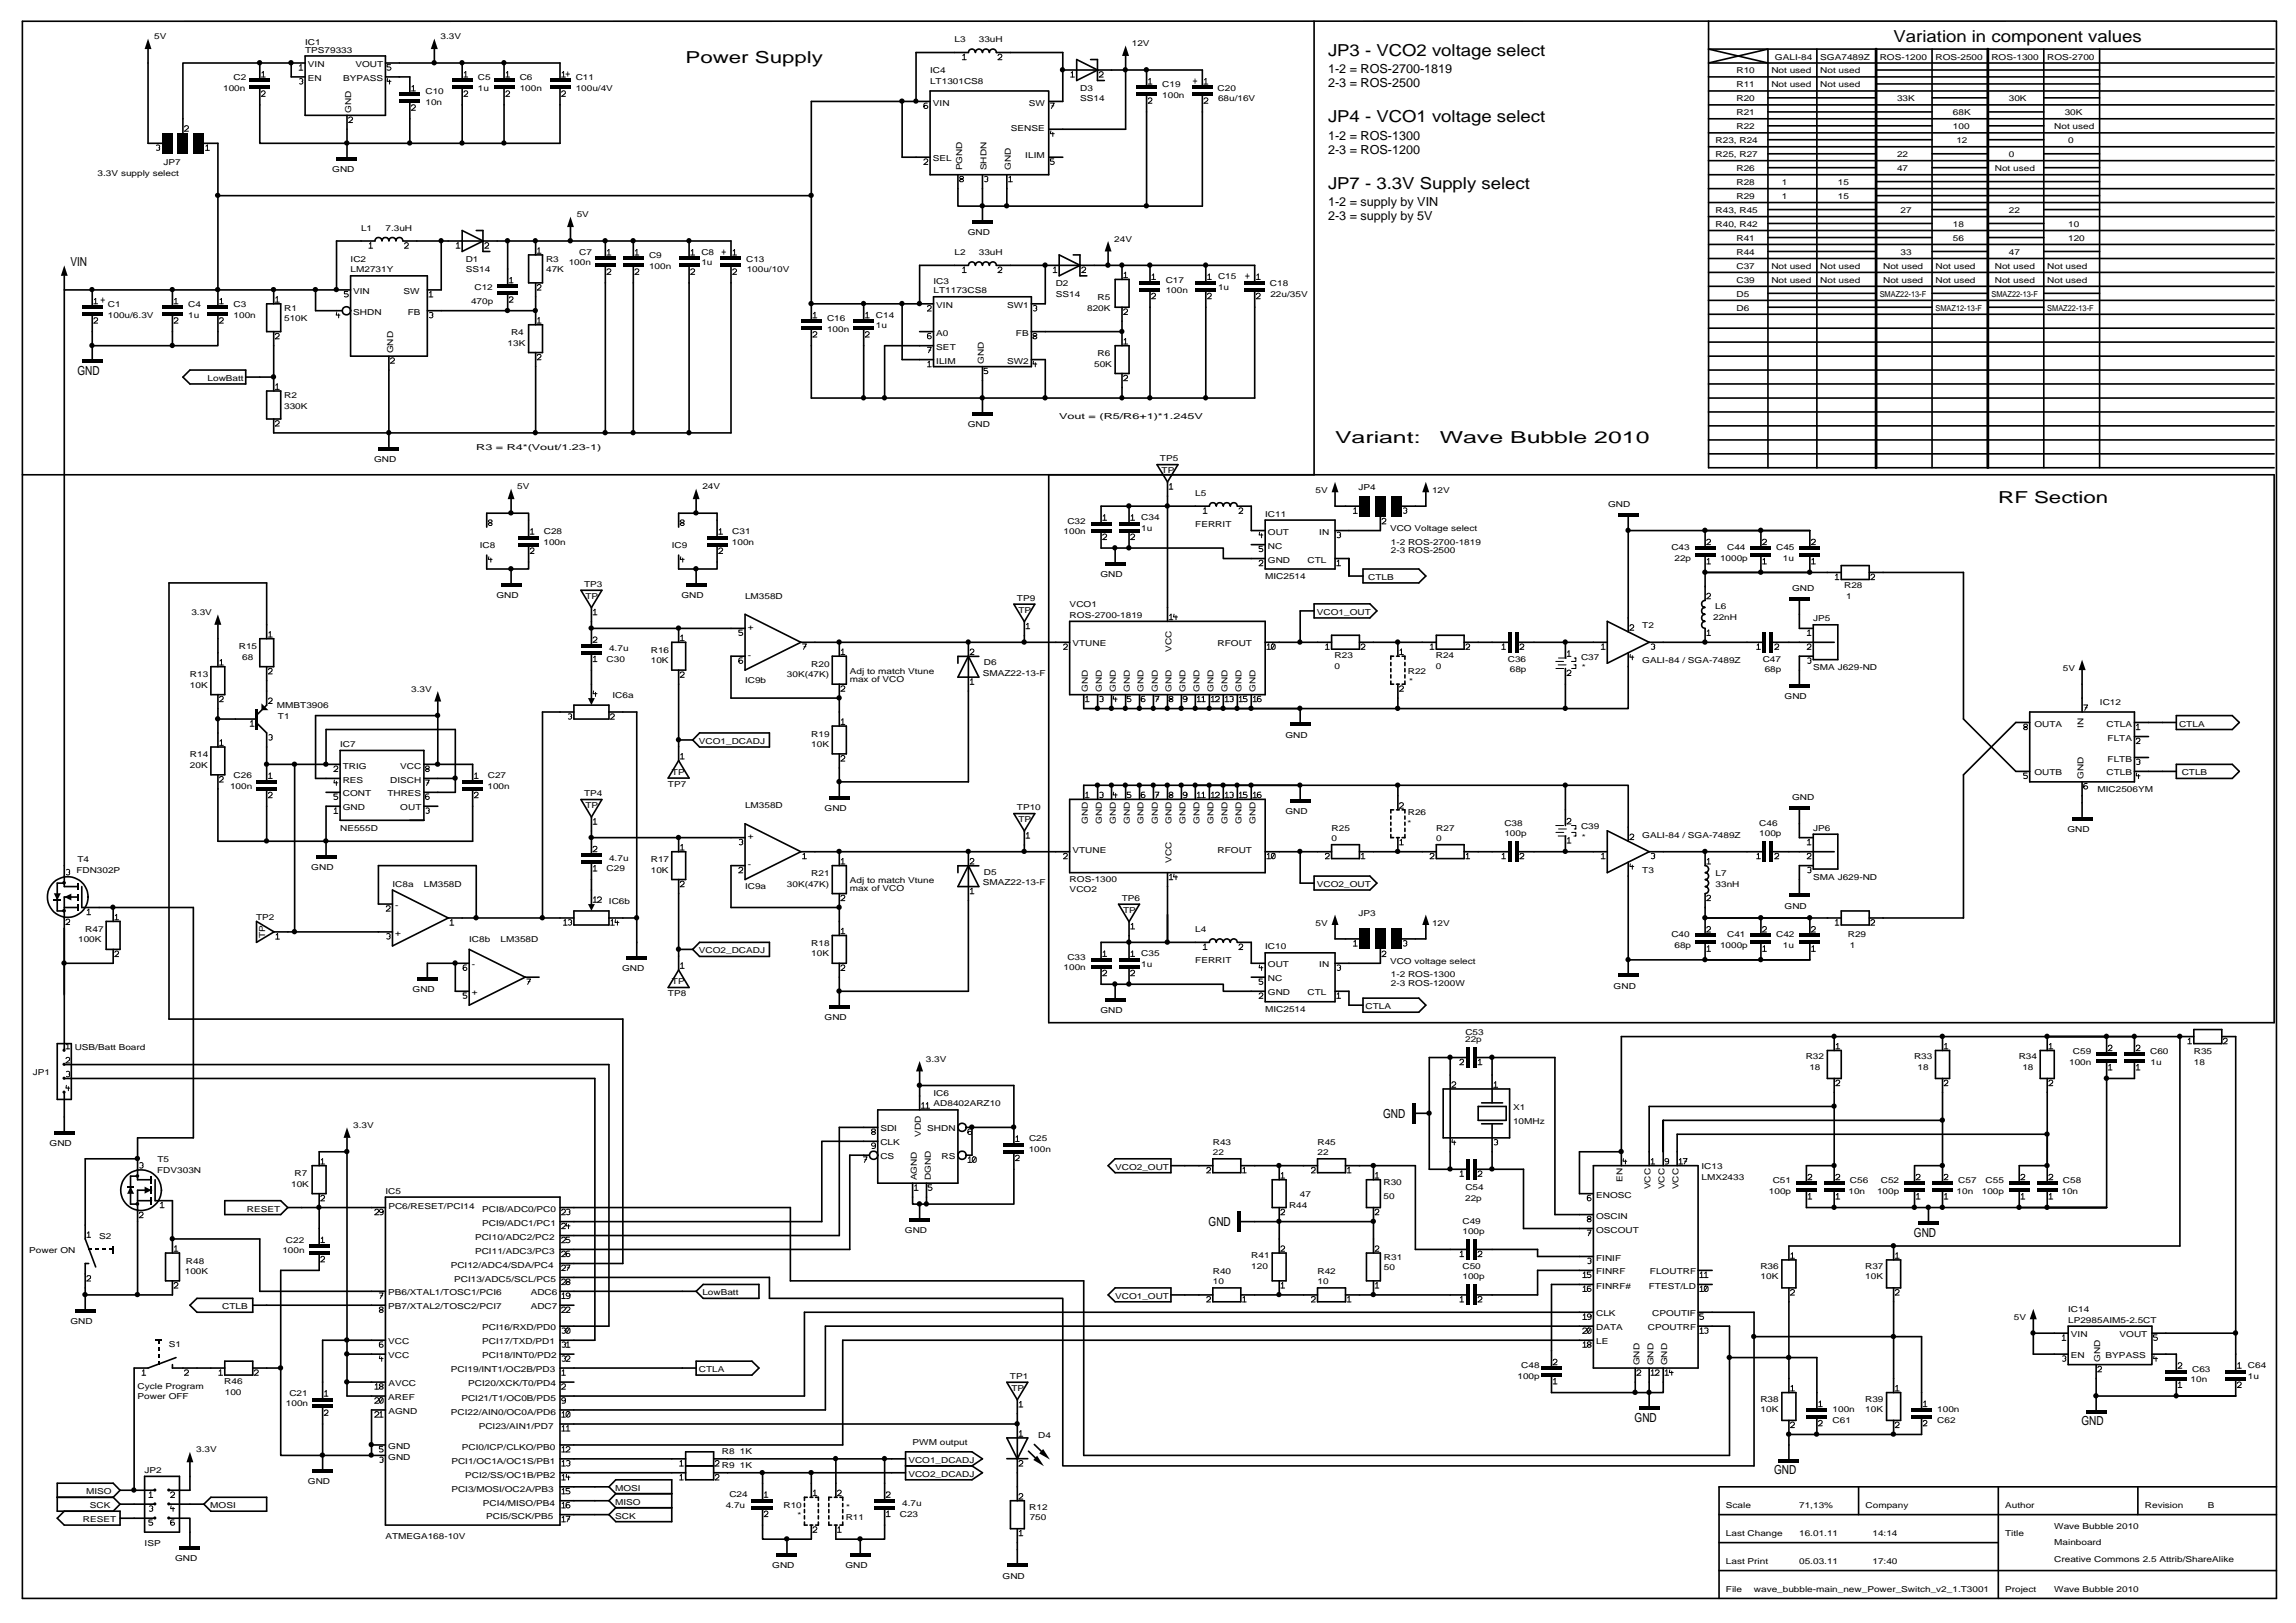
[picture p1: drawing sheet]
<svg xmlns="http://www.w3.org/2000/svg" width="297mm" height="210mm" viewBox="0 0 297 210" stroke-linecap="round" stroke-linejoin="round" font-family="sans-serif">
<defs><g id="words">
<g font-size="2.1">
<text x="245" y="5.4">Variation in component values</text>
<text x="88.7" y="8.1">Power Supply</text>
<text x="171.8" y="7.2">JP3 - VCO2 voltage select</text>
<text x="171.8" y="15.8">JP4 - VCO1 voltage select</text>
<text x="171.8" y="24.4">JP7 - 3.3V Supply select</text>
<text x="172.7" y="57.4">Variant:</text>
<text x="186.3" y="57.4">Wave Bubble 2010</text>
<text x="258.5" y="65">RF Section</text>
</g>
<g font-size="1.6">
<text x="171.8" y="11.3">2-3 = ROS-2500</text>
<text x="171.8" y="9.5">1-2 = ROS-2700-1819</text>
<text x="171.8" y="19.9">2-3 = ROS-1200</text>
<text x="171.8" y="18.1">1-2 = ROS-1300</text>
<text x="171.8" y="28.5">2-3 = supply by 5V</text>
<text x="171.8" y="26.7">1-2 = supply by VIN</text>
<text x="9.1" y="34.4">VIN</text>
<text x="10" y="48.5">GND</text>
<text x="178.9" y="144.7">GND</text>
<text x="156.4" y="158.6">GND</text>
<text x="247.6" y="160">GND</text>
<text x="211.5" y="183.9">GND</text>
<text x="269.3" y="184.4">GND</text>
<text x="229.5" y="190.7">GND</text>
</g>
<g font-size="1.1">
<text x="20" y="5.1">5V</text>
<text x="39.5" y="5.9">IC1</text>
<text x="57" y="5.1">3.3V</text>
<text x="123.5" y="5.4">L3</text>
<text x="126.6" y="5.4">33uH</text>
<text x="146.4" y="6">12V</text>
<text x="28.9" y="11.8">100n</text>
<text x="30.2" y="10.4">C2</text>
<text x="39.5" y="6.8">TPS79333</text>
<text x="39.8" y="10.5">EN</text>
<text x="39.8" y="8.7">VIN</text>
<text x="44.4" y="10.5">BYPASS</text>
<text x="46" y="8.7">VOUT</text>
<text x="61.8" y="11.8">1u</text>
<text x="61.8" y="10.4">C5</text>
<text x="67.2" y="11.8">100n</text>
<text x="67.2" y="10.4">C6</text>
<text x="73.8" y="9.9" transform="rotate(-90 73.8 9.9)">+</text>
<text x="74.5" y="11.8">100u/4V</text>
<text x="74.5" y="10.4">C11</text>
<text x="120.3" y="10.9">LT1301CS8</text>
<text x="120.3" y="9.5">IC4</text>
<text x="139.7" y="11.8">D3</text>
<text x="150.4" y="11.3">C19</text>
<text x="154.9" y="10.8" transform="rotate(-90 154.9 10.8)">+</text>
<text x="157.5" y="11.8">C20</text>
<text x="224.7" y="11.3">R11</text>
<text x="224.7" y="9.5">R10</text>
<text x="229.2" y="11.3">Not used</text>
<text x="229.2" y="9.5">Not used</text>
<text x="229.6" y="7.7">GALI-84</text>
<text x="235.5" y="11.3">Not used</text>
<text x="235.5" y="9.5">Not used</text>
<text x="235.5" y="7.7">SGA7489Z</text>
<text x="243.2" y="7.7">ROS-1200</text>
<text x="250.4" y="7.7">ROS-2500</text>
<text x="257.6" y="7.7">ROS-1300</text>
<text x="264.9" y="7.7">ROS-2700</text>
<text x="45.4" y="14.6" transform="rotate(-90 45.4 14.6)">GND</text>
<text x="55.1" y="13.6">10n</text>
<text x="55.1" y="12.2">C10</text>
<text x="120.7" y="13.7">VIN</text>
<text x="130.8" y="16.9">SENSE</text>
<text x="133.1" y="13.7">SW</text>
<text x="139.7" y="13.1">SS14</text>
<text x="150.4" y="12.7">100n</text>
<text x="157.6" y="13.1">68u/16V</text>
<text x="224.7" y="14.9">R21</text>
<text x="224.7" y="13.1">R20</text>
<text x="224.7" y="16.7">R22</text>
<text x="245.4" y="13.1">33K</text>
<text x="252.7" y="14.9">68K</text>
<text x="252.7" y="16.7">100</text>
<text x="259.9" y="13.1">30K</text>
<text x="265.8" y="16.7">Not used</text>
<text x="267.1" y="14.9">30K</text>
<text x="12.6" y="22.8">3.3V supply select</text>
<text x="21.1" y="21.3">JP7</text>
<text x="43" y="22.3">GND</text>
<text x="120.7" y="20.9">SEL</text>
<text x="124.5" y="22" transform="rotate(-90 124.5 22)">PGND</text>
<text x="127.6" y="22" transform="rotate(-90 127.6 22)">SHDN</text>
<text x="130.8" y="22" transform="rotate(-90 130.8 22)">GND</text>
<text x="132.6" y="20.4">ILIM</text>
<text x="222" y="20.3">R25, R27</text>
<text x="222" y="18.5">R23, R24</text>
<text x="224.7" y="22.1">R26</text>
<text x="224.7" y="24">R28</text>
<text x="230.5" y="24">1</text>
<text x="237.8" y="24">15</text>
<text x="245.4" y="22.1">47</text>
<text x="245.4" y="20.3">22</text>
<text x="253.1" y="18.5">12</text>
<text x="258.1" y="22.1">Not used</text>
<text x="259.9" y="20.3">0</text>
<text x="267.6" y="18.5">0</text>
<text x="46.7" y="29.8">L1</text>
<text x="49.9" y="29.8">7.3uH</text>
<text x="74.6" y="28.1">5V</text>
<text x="222" y="29.4">R40, R42</text>
<text x="222" y="27.6">R43, R45</text>
<text x="224.7" y="25.8">R29</text>
<text x="230.5" y="25.8">1</text>
<text x="237.8" y="25.8">15</text>
<text x="245.9" y="27.6">27</text>
<text x="252.7" y="29.4">18</text>
<text x="259.9" y="27.6">22</text>
<text x="267.6" y="29.4">10</text>
<text x="45.4" y="35.2">LM2731Y</text>
<text x="45.4" y="33.9">IC2</text>
<text x="60.3" y="35.2">SS14</text>
<text x="60.3" y="33.9">D1</text>
<text x="70.7" y="35.2">47K</text>
<text x="70.7" y="33.9">R3</text>
<text x="73.6" y="34.3">100n</text>
<text x="74.9" y="33">C7</text>
<text x="84" y="34.8">100n</text>
<text x="84" y="33.4">C9</text>
<text x="90.7" y="34.3">1u</text>
<text x="90.7" y="33">C8</text>
<text x="94" y="32.9" transform="rotate(-90 94 32.9)">+</text>
<text x="96.5" y="33.9">C13</text>
<text x="96.6" y="35.2">100u/10V</text>
<text x="123.5" y="33">L2</text>
<text x="125.2" y="30.4">GND</text>
<text x="126.6" y="33">33uH</text>
<text x="144.2" y="31.3">24V</text>
<text x="224.7" y="34.8">C37</text>
<text x="224.7" y="33">R44</text>
<text x="224.7" y="31.2">R41</text>
<text x="229.2" y="34.8">Not used</text>
<text x="235.5" y="34.8">Not used</text>
<text x="243.6" y="34.8">Not used</text>
<text x="245.9" y="33">33</text>
<text x="250.4" y="34.8">Not used</text>
<text x="252.7" y="31.2">56</text>
<text x="258.1" y="34.8">Not used</text>
<text x="259.9" y="33">47</text>
<text x="264.9" y="34.8">Not used</text>
<text x="267.6" y="31.2">120</text>
<text x="13.6" y="39.3" transform="rotate(-90 13.6 39.3)">+</text>
<text x="14" y="41.1">100u/6.3V</text>
<text x="14" y="39.8">C1</text>
<text x="24.3" y="41.1">1u</text>
<text x="24.3" y="39.8">C4</text>
<text x="30.2" y="41.1">100n</text>
<text x="30.2" y="39.8">C3</text>
<text x="36.8" y="41.6">510K</text>
<text x="36.8" y="40.2">R1</text>
<text x="45.7" y="38">VIN</text>
<text x="45.7" y="40.7">SHDN</text>
<text x="52.2" y="38">SW</text>
<text x="52.8" y="40.7">FB</text>
<text x="60.9" y="39.3">470p</text>
<text x="61.4" y="37.5">C12</text>
<text x="107" y="41.6">C16</text>
<text x="113.3" y="41.1">C14</text>
<text x="120.8" y="37.9">LT1173CS8</text>
<text x="120.8" y="36.7">IC3</text>
<text x="121.1" y="39.8">VIN</text>
<text x="130.3" y="39.8">SW1</text>
<text x="136.6" y="38.4">SS14</text>
<text x="136.6" y="37">D2</text>
<text x="140.6" y="40.2">820K</text>
<text x="142" y="38.9">R5</text>
<text x="150.8" y="38">100n</text>
<text x="150.8" y="36.6">C17</text>
<text x="157.6" y="37.5">1u</text>
<text x="157.6" y="36.2">C15</text>
<text x="161.7" y="36.1" transform="rotate(-90 161.7 36.1)">+</text>
<text x="164.3" y="37">C18</text>
<text x="164.4" y="38.4">22u/35V</text>
<text x="224.7" y="40.2">D6</text>
<text x="224.7" y="38.4">D5</text>
<text x="224.7" y="36.6">C39</text>
<text x="229.2" y="36.6">Not used</text>
<text x="235.5" y="36.6">Not used</text>
<text x="243.2" y="38.4">SMAZ22-13-F</text>
<text x="243.6" y="36.6">Not used</text>
<text x="250.4" y="36.6">Not used</text>
<text x="250.4" y="40.2">SMAZ12-13-F</text>
<text x="257.6" y="38.4">SMAZ22-13-F</text>
<text x="258.1" y="36.6">Not used</text>
<text x="264.9" y="36.6">Not used</text>
<text x="264.9" y="40.2">SMAZ22-13-F</text>
<text x="50.9" y="45.7" transform="rotate(-90 50.9 45.7)">GND</text>
<text x="65.7" y="44.7">13K</text>
<text x="66.1" y="43.4">R4</text>
<text x="107" y="42.9">100n</text>
<text x="113.3" y="42.5">1u</text>
<text x="121.1" y="43.5">A0</text>
<text x="121.1" y="45.3">SET</text>
<text x="121.1" y="47.1">ILIM</text>
<text x="127.3" y="47.1" transform="rotate(-90 127.3 47.1)">GND</text>
<text x="130.3" y="47.1">SW2</text>
<text x="131.4" y="43.5">FB</text>
<text x="141.6" y="47.4">50K</text>
<text x="142" y="46.1">R6</text>
<text x="26.9" y="49.3">LowBatt</text>
<text x="36.8" y="52.9">330K</text>
<text x="36.8" y="51.5">R2</text>
<text x="48.4" y="59.8">GND</text>
<text x="61.6" y="58.3">R3 = R4*(Vout/1.23-1)</text>
<text x="125.2" y="55.2">GND</text>
<text x="137" y="54.2">Vout = (R5/R6+1)*1.245V</text>
<text x="150.1" y="59.7">TP5</text>
<text x="66.9" y="63.3">5V</text>
<text x="90.9" y="63.3">24V</text>
<text x="150.3" y="61.2">TP</text>
<text x="154.6" y="64.1">L5</text>
<text x="170.2" y="63.8">5V</text>
<text x="175.8" y="63.4">JP4</text>
<text x="185.3" y="63.8">12V</text>
<text x="208" y="65.6">GND</text>
<text x="62.1" y="70.9">IC8</text>
<text x="70.3" y="70.5">100n</text>
<text x="70.4" y="69.1">C28</text>
<text x="86.9" y="70.9">IC9</text>
<text x="94.7" y="70.5">100n</text>
<text x="94.7" y="69.1">C31</text>
<text x="137.6" y="69.1">100n</text>
<text x="138.1" y="67.8">C32</text>
<text x="147.7" y="68.6">1u</text>
<text x="147.7" y="67.3">C34</text>
<text x="154.6" y="68.2">FERRIT</text>
<text x="163.7" y="66.8">IC11</text>
<text x="164" y="71">NC</text>
<text x="164" y="69.2">OUT</text>
<text x="170.7" y="69.2">IN</text>
<text x="179.8" y="68.7">VCO Voltage select</text>
<text x="179.9" y="70.5">1-2 ROS-2700-1819</text>
<text x="179.9" y="71.5">2-3 ROS-2500</text>
<text x="216.2" y="71.2">C43</text>
<text x="223.5" y="71.2">C44</text>
<text x="229.8" y="71.2">C45</text>
<text x="64.2" y="77.4">GND</text>
<text x="75.6" y="75.9">TP3</text>
<text x="75.8" y="77.5">TP</text>
<text x="88.2" y="77.4">GND</text>
<text x="96.4" y="77.5">LM358D</text>
<text x="131.6" y="77.7">TP9</text>
<text x="142.4" y="74.7">GND</text>
<text x="163.7" y="75">MIC2514</text>
<text x="164" y="72.8">GND</text>
<text x="169.2" y="72.8">CTL</text>
<text x="177" y="75.1">CTLB</text>
<text x="216.6" y="72.5">22p</text>
<text x="222.5" y="72.5">1000p</text>
<text x="230.6" y="72.5">1u</text>
<text x="231.9" y="76.4">GND</text>
<text x="238.6" y="76.1">R28</text>
<text x="238.9" y="77.5">1</text>
<text x="24.8" y="79.6">3.3V</text>
<text x="30.9" y="84">R15</text>
<text x="96.7" y="81.5">+</text>
<text x="131.8" y="79.3">TP</text>
<text x="138.4" y="79.9">ROS-2700-1819</text>
<text x="138.4" y="78.6">VCO1</text>
<text x="138.7" y="83.6">VTUNE</text>
<text x="157.5" y="83.6">RFOUT</text>
<text x="170.4" y="79.6">VCO1_OUT</text>
<text x="212.5" y="81.3">T2</text>
<text x="221.6" y="80.2">22nH</text>
<text x="221.9" y="78.8">L6</text>
<text x="234.6" y="80.4">JP5</text>
<text x="24.6" y="89">10K</text>
<text x="24.6" y="87.6">R13</text>
<text x="31.3" y="85.3">68</text>
<text x="53.2" y="89.5">3.3V</text>
<text x="78.5" y="85.6">C30</text>
<text x="78.8" y="84.3">4.7u</text>
<text x="84.2" y="85.8">10K</text>
<text x="84.2" y="84.5">R16</text>
<text x="96.4" y="88.3">IC9b</text>
<text x="96.7" y="85.1">-</text>
<text x="101.8" y="87.6">30K(47K)</text>
<text x="105" y="86.3">R20</text>
<text x="109.9" y="88.2">max of VCO</text>
<text x="109.9" y="87.2">Adj to match Vtune</text>
<text x="127.1" y="87.4">SMAZ22-13-F</text>
<text x="127.3" y="86.1">D6</text>
<text x="140.7" y="89.5" transform="rotate(-90 140.7 89.5)">GND</text>
<text x="142.5" y="89.5" transform="rotate(-90 142.5 89.5)">GND</text>
<text x="144.4" y="89.5" transform="rotate(-90 144.4 89.5)">GND</text>
<text x="146.2" y="89.5" transform="rotate(-90 146.2 89.5)">GND</text>
<text x="148" y="89.5" transform="rotate(-90 148 89.5)">GND</text>
<text x="149.8" y="89.5" transform="rotate(-90 149.8 89.5)">GND</text>
<text x="151.6" y="89.5" transform="rotate(-90 151.6 89.5)">GND</text>
<text x="151.6" y="84.3" transform="rotate(-90 151.6 84.3)">VCC</text>
<text x="153.4" y="89.5" transform="rotate(-90 153.4 89.5)">GND</text>
<text x="155.2" y="89.5" transform="rotate(-90 155.2 89.5)">GND</text>
<text x="157" y="89.5" transform="rotate(-90 157 89.5)">GND</text>
<text x="158.8" y="89.5" transform="rotate(-90 158.8 89.5)">GND</text>
<text x="160.6" y="89.5" transform="rotate(-90 160.6 89.5)">GND</text>
<text x="162.4" y="89.5" transform="rotate(-90 162.4 89.5)">GND</text>
<text x="172.7" y="86.5">0</text>
<text x="172.7" y="85.2">R23</text>
<text x="182.1" y="87.2">R22</text>
<text x="182.3" y="88.5">*</text>
<text x="185.8" y="86.5">0</text>
<text x="185.8" y="85.2">R24</text>
<text x="195.1" y="85.6">C36</text>
<text x="195.3" y="87">68p</text>
<text x="204.6" y="85.3">C37</text>
<text x="204.6" y="86.7">*</text>
<text x="212.5" y="85.8">GALI-84 / SGA-7489Z</text>
<text x="228" y="85.6">C47</text>
<text x="228.3" y="87">68p</text>
<text x="234.6" y="86.7">SMA J629-ND</text>
<text x="266.9" y="86.8">5V</text>
<text x="35.8" y="91.6">MMBT3906</text>
<text x="36" y="93">T1</text>
<text x="79.2" y="90.3">IC6a</text>
<text x="105" y="95.3">R19</text>
<text x="166.3" y="95.4">GND</text>
<text x="230.9" y="90.5">GND</text>
<text x="263.2" y="94">OUTA</text>
<text x="269.6" y="94.2" transform="rotate(-90 269.6 94.2)">IN</text>
<text x="271.7" y="91.2">IC12</text>
<text x="272.5" y="94">CTLA</text>
<text x="272.7" y="95.8">FLTA</text>
<text x="281.9" y="94">CTLA</text>
<text x="24.6" y="99.4">20K</text>
<text x="24.6" y="98">R14</text>
<text x="30.2" y="100.7">C26</text>
<text x="44" y="96.6">IC7</text>
<text x="44.3" y="101.2">RES</text>
<text x="44.3" y="99.4">TRIG</text>
<text x="50.5" y="101.2">DISCH</text>
<text x="51.8" y="99.4">VCC</text>
<text x="63.1" y="100.7">C27</text>
<text x="86.4" y="101.8">TP7</text>
<text x="86.9" y="100.2">TP</text>
<text x="90.4" y="96.3">VCO1_DCADJ</text>
<text x="105" y="96.6">10K</text>
<text x="263.2" y="100.3">OUTB</text>
<text x="269.6" y="100.8" transform="rotate(-90 269.6 100.8)">GND</text>
<text x="272.5" y="100.3">CTLB</text>
<text x="272.7" y="98.5">FLTB</text>
<text x="282.3" y="100.3">CTLB</text>
<text x="29.8" y="102.1">100n</text>
<text x="44" y="107.5">NE555D</text>
<text x="44.3" y="104.9">GND</text>
<text x="44.4" y="103">CONT</text>
<text x="50.1" y="103">THRES</text>
<text x="51.8" y="104.9">OUT</text>
<text x="63.1" y="102.1">100n</text>
<text x="75.6" y="103">TP4</text>
<text x="75.8" y="104.6">TP</text>
<text x="96.4" y="104.6">LM358D</text>
<text x="106.7" y="104.9">GND</text>
<text x="131.6" y="104.8">TP10</text>
<text x="131.8" y="106.4">TP</text>
<text x="140.7" y="106.6" transform="rotate(-90 140.7 106.6)">GND</text>
<text x="142.5" y="106.6" transform="rotate(-90 142.5 106.6)">GND</text>
<text x="144.4" y="106.6" transform="rotate(-90 144.4 106.6)">GND</text>
<text x="146.2" y="106.6" transform="rotate(-90 146.2 106.6)">GND</text>
<text x="148" y="106.6" transform="rotate(-90 148 106.6)">GND</text>
<text x="149.8" y="106.6" transform="rotate(-90 149.8 106.6)">GND</text>
<text x="151.6" y="106.6" transform="rotate(-90 151.6 106.6)">GND</text>
<text x="153.4" y="106.6" transform="rotate(-90 153.4 106.6)">GND</text>
<text x="155.2" y="106.6" transform="rotate(-90 155.2 106.6)">GND</text>
<text x="157" y="106.6" transform="rotate(-90 157 106.6)">GND</text>
<text x="158.8" y="106.6" transform="rotate(-90 158.8 106.6)">GND</text>
<text x="160.6" y="106.6" transform="rotate(-90 160.6 106.6)">GND</text>
<text x="162.4" y="106.6" transform="rotate(-90 162.4 106.6)">GND</text>
<text x="166.3" y="105.4">GND</text>
<text x="172.3" y="107.5">R25</text>
<text x="182.1" y="106.8">*</text>
<text x="182.1" y="105.5">R26</text>
<text x="185.8" y="107.5">R27</text>
<text x="194.6" y="106.8">C38</text>
<text x="204.6" y="107.3">C39</text>
<text x="227.6" y="106.8">C46</text>
<text x="231.9" y="103.5">GND</text>
<text x="234.6" y="107.5">JP6</text>
<text x="267.5" y="107.6">GND</text>
<text x="271.4" y="102.5">MIC2506YM</text>
<text x="9.9" y="112.9">FDN302P</text>
<text x="10" y="111.5">T4</text>
<text x="40.3" y="112.6">GND</text>
<text x="78.5" y="112.7">C29</text>
<text x="78.8" y="111.4">4.7u</text>
<text x="84.2" y="112.9">10K</text>
<text x="84.2" y="111.5">R17</text>
<text x="96.7" y="108.6">+</text>
<text x="96.7" y="112.2">-</text>
<text x="105" y="113.3">R21</text>
<text x="127.3" y="113.2">D5</text>
<text x="138.7" y="110.4">VTUNE</text>
<text x="151.6" y="111.7" transform="rotate(-90 151.6 111.7)">VCC</text>
<text x="157.5" y="110.4">RFOUT</text>
<text x="172.3" y="108.8">0</text>
<text x="185.8" y="108.8">0</text>
<text x="194.6" y="108.2">100p</text>
<text x="204.6" y="108.6">*</text>
<text x="212.5" y="108.4">GALI-84 / SGA-7489Z</text>
<text x="212.5" y="112.9">T3</text>
<text x="222" y="113.3">L7</text>
<text x="227.6" y="108.2">100p</text>
<text x="234.6" y="113.8">SMA J629-ND</text>
<text x="33.1" y="119">TP2</text>
<text x="50.8" y="114.7">IC8a</text>
<text x="51.1" y="117.5">-</text>
<text x="54.8" y="114.7">LM358D</text>
<text x="78.8" y="117">IC6b</text>
<text x="96.4" y="115">IC9a</text>
<text x="101.8" y="114.7">30K(47K)</text>
<text x="109.9" y="115.3">max of VCO</text>
<text x="109.9" y="114.3">Adj to match Vtune</text>
<text x="127.1" y="114.5">SMAZ22-13-F</text>
<text x="138.4" y="114.1">ROS-1300</text>
<text x="138.4" y="115.4">VCO2</text>
<text x="145.1" y="116.5">TP6</text>
<text x="145.3" y="118.1">TP</text>
<text x="170.2" y="119.7">5V</text>
<text x="170.4" y="114.8">VCO2_OUT</text>
<text x="175.8" y="118.5">JP3</text>
<text x="185.3" y="119.7">12V</text>
<text x="222" y="114.7">33nH</text>
<text x="230.9" y="117.6">GND</text>
<text x="10.1" y="121.9">100K</text>
<text x="11" y="120.6">R47</text>
<text x="34.3" y="121.3" transform="rotate(-90 34.3 121.3)">TP</text>
<text x="51.1" y="121.1">+</text>
<text x="60.7" y="121.9">IC8b</text>
<text x="61.1" y="125.2">-</text>
<text x="64.8" y="121.9">LM358D</text>
<text x="80.5" y="125.7">GND</text>
<text x="90.4" y="123.4">VCO2_DCADJ</text>
<text x="105" y="123.7">10K</text>
<text x="105" y="122.4">R18</text>
<text x="137.6" y="125.5">100n</text>
<text x="138.1" y="124.2">C33</text>
<text x="147.7" y="125.1">1u</text>
<text x="147.7" y="123.7">C35</text>
<text x="154.6" y="124.6">FERRIT</text>
<text x="154.6" y="120.6">L4</text>
<text x="163.7" y="122.8">IC10</text>
<text x="164" y="125.2">OUT</text>
<text x="170.7" y="125.2">IN</text>
<text x="179.8" y="124.7">VCO voltage select</text>
<text x="216.2" y="121.3">C40</text>
<text x="216.6" y="122.6">68p</text>
<text x="222.5" y="122.6">1000p</text>
<text x="223.5" y="121.3">C41</text>
<text x="229.8" y="121.3">C42</text>
<text x="230.6" y="122.6">1u</text>
<text x="239.1" y="121.3">R29</text>
<text x="239.3" y="122.6">1</text>
<text x="53.4" y="128.4">GND</text>
<text x="61.1" y="128.8">+</text>
<text x="86.4" y="128.9">TP8</text>
<text x="86.9" y="127.3">TP</text>
<text x="142.4" y="131.1">GND</text>
<text x="163.7" y="131">MIC2514</text>
<text x="164" y="127">NC</text>
<text x="164" y="128.8">GND</text>
<text x="169.2" y="128.8">CTL</text>
<text x="176.7" y="130.6">CTLA</text>
<text x="179.9" y="127.5">2-3 ROS-1200W</text>
<text x="179.9" y="126.4">1-2 ROS-1300</text>
<text x="208.8" y="128">GND</text>
<text x="9.7" y="135.9">USB/Batt Board</text>
<text x="106.7" y="132">GND</text>
<text x="119.8" y="137.4">3.3V</text>
<text x="189.5" y="134.8">22p</text>
<text x="189.6" y="133.9">C53</text>
<text x="233.6" y="137.1">R32</text>
<text x="247.6" y="137.1">R33</text>
<text x="261.2" y="137.1">R34</text>
<text x="267.7" y="137.7">100n</text>
<text x="268.2" y="136.4">C59</text>
<text x="278.2" y="136.4">C60</text>
<text x="278.2" y="137.7">1u</text>
<text x="283.8" y="137.7">18</text>
<text x="283.8" y="136.4">R35</text>
<text x="4.3" y="139.1">JP1</text>
<text x="120.8" y="143.2">AD8402ARZ10</text>
<text x="120.8" y="141.8">IC6</text>
<text x="195.7" y="143.6">X1</text>
<text x="234.1" y="138.4">18</text>
<text x="248.1" y="138.4">18</text>
<text x="261.6" y="138.4">18</text>
<text x="6.4" y="148.3">GND</text>
<text x="45.7" y="145.9">3.3V</text>
<text x="113.9" y="148.2">CLK</text>
<text x="113.9" y="146.4">SDI</text>
<text x="119.1" y="147.1" transform="rotate(-90 119.1 147.1)">VDD</text>
<text x="120" y="146.4">SHDN</text>
<text x="133.1" y="149">100n</text>
<text x="133.1" y="147.7">C25</text>
<text x="156.9" y="149.5">22</text>
<text x="156.9" y="148.1">R43</text>
<text x="170.5" y="149.5">22</text>
<text x="170.5" y="148.1">R45</text>
<text x="195.7" y="145.4">10MHz</text>
<text x="20.3" y="151.7">FDV303N</text>
<text x="20.4" y="150.4">T5</text>
<text x="37.7" y="153.5">10K</text>
<text x="38.1" y="152.2">R7</text>
<text x="49.9" y="154.5">IC5</text>
<text x="113.9" y="150">CS</text>
<text x="118.6" y="152.7" transform="rotate(-90 118.6 152.7)">AGND</text>
<text x="120.4" y="152.7" transform="rotate(-90 120.4 152.7)">DGND</text>
<text x="121.8" y="150">RS</text>
<text x="144.3" y="151.3">VCO2_OUT</text>
<text x="168.2" y="154.9">47</text>
<text x="179" y="155.2">50</text>
<text x="179" y="153.3">R30</text>
<text x="189.5" y="155.3">22p</text>
<text x="189.6" y="154">C54</text>
<text x="206.5" y="155">ENOSC</text>
<text x="209.9" y="153" transform="rotate(-90 209.9 153)">EN</text>
<text x="213.5" y="153.9" transform="rotate(-90 213.5 153.9)">VCC</text>
<text x="215.3" y="153.9" transform="rotate(-90 215.3 153.9)">VCC</text>
<text x="217.2" y="153.9" transform="rotate(-90 217.2 153.9)">VCC</text>
<text x="220.1" y="152.6">LMX2433</text>
<text x="220.1" y="151.3">IC13</text>
<text x="228.9" y="154.4">100p</text>
<text x="229.3" y="153.1">C51</text>
<text x="239.1" y="154.4">10n</text>
<text x="239.3" y="153.1">C56</text>
<text x="242.8" y="154.4">100p</text>
<text x="243.3" y="153.1">C52</text>
<text x="253.1" y="154.4">10n</text>
<text x="253.3" y="153.1">C57</text>
<text x="256.4" y="154.4">100p</text>
<text x="256.9" y="153.1">C55</text>
<text x="266.7" y="154.4">10n</text>
<text x="266.9" y="153.1">C58</text>
<text x="12.8" y="160.3">S2</text>
<text x="31.9" y="156.8">RESET</text>
<text x="37" y="160.8">C22</text>
<text x="50.2" y="156.4">PC6/RESET/PCI14</text>
<text x="61.5" y="160.4">PCI10/ADC2/PC2</text>
<text x="62.4" y="156.8">PCI8/ADC0/PC0</text>
<text x="62.4" y="158.6">PCI9/ADC1/PC1</text>
<text x="117.1" y="159.6">GND</text>
<text x="166.8" y="156.2">R44</text>
<text x="189.2" y="159.7">100p</text>
<text x="189.2" y="158.3">C49</text>
<text x="206.5" y="157.7">OSCIN</text>
<text x="206.5" y="159.5">OSCOUT</text>
<text x="3.8" y="162.1">Power ON</text>
<text x="23.9" y="164.8">100K</text>
<text x="24.1" y="163.5">R48</text>
<text x="36.5" y="162.1">100n</text>
<text x="50.2" y="167.6">PB6/XTAL1/TOSC1/PCI6</text>
<text x="58.3" y="164">PCI12/ADC4/SDA/PC4</text>
<text x="58.8" y="165.8">PCI13/ADC5/SCL/PC5</text>
<text x="61.5" y="162.2">PCI11/ADC3/PC3</text>
<text x="68.7" y="167.6">ADC6</text>
<text x="90.9" y="167.6">LowBatt</text>
<text x="156.9" y="166.2">10</text>
<text x="156.9" y="164.8">R40</text>
<text x="161.9" y="164.2">120</text>
<text x="161.9" y="162.8">R41</text>
<text x="170.5" y="166.2">10</text>
<text x="170.5" y="164.8">R42</text>
<text x="179" y="164.4">50</text>
<text x="179" y="163">R31</text>
<text x="189.2" y="165.5">100p</text>
<text x="189.2" y="164.2">C50</text>
<text x="206.5" y="166.7">FINRF#</text>
<text x="206.5" y="164.9">FINRF</text>
<text x="206.5" y="163.1">FINIF</text>
<text x="213.3" y="166.7">FTEST/LD</text>
<text x="213.5" y="164.9">FLOUTRF</text>
<text x="227.7" y="164.2">R36</text>
<text x="227.8" y="165.5">10K</text>
<text x="241.3" y="164.2">R37</text>
<text x="241.3" y="165.5">10K</text>
<text x="9.1" y="171.3">GND</text>
<text x="28.8" y="169.4">CTLB</text>
<text x="50.2" y="169.4">PB7/XTAL2/TOSC2/PCI7</text>
<text x="50.2" y="173.9">VCC</text>
<text x="62.4" y="172.1">PCI16/RXD/PD0</text>
<text x="62.4" y="173.9">PCI17/TXD/PD1</text>
<text x="68.7" y="169.4">ADC7</text>
<text x="144.3" y="168.1">VCO1_OUT</text>
<text x="206.5" y="172.1">DATA</text>
<text x="206.5" y="170.3">CLK</text>
<text x="206.5" y="173.9">LE</text>
<text x="213.2" y="172.1">CPOUTRF</text>
<text x="213.7" y="170.3">CPOUTIF</text>
<text x="260.5" y="170.8">5V</text>
<text x="267.6" y="171.1">LP2985AIM5-2.5CT</text>
<text x="267.6" y="169.8">IC14</text>
<text x="267.9" y="173">VIN</text>
<text x="274.2" y="173">VOUT</text>
<text x="17.8" y="179.7">Cycle Program</text>
<text x="21.9" y="174.3">S1</text>
<text x="29" y="179.1">R46</text>
<text x="50.2" y="175.7">VCC</text>
<text x="50.2" y="179.3">AVCC</text>
<text x="58.3" y="177.5">PCI19/INT1/OC2B/PD3</text>
<text x="60.6" y="179.3">PCI20/XCK/T0/PD4</text>
<text x="62.4" y="175.7">PCI18/INT0/PD2</text>
<text x="90.4" y="177.5">CTLA</text>
<text x="130.7" y="178.4">TP1</text>
<text x="130.8" y="180">TP</text>
<text x="196.3" y="178.4">100p</text>
<text x="196.8" y="177">C48</text>
<text x="212.1" y="176.7" transform="rotate(-90 212.1 176.7)">GND</text>
<text x="213.9" y="176.7" transform="rotate(-90 213.9 176.7)">GND</text>
<text x="215.7" y="176.7" transform="rotate(-90 215.7 176.7)">GND</text>
<text x="267.9" y="175.7">EN</text>
<text x="271.7" y="176.2" transform="rotate(-90 271.7 176.2)">GND</text>
<text x="272.4" y="175.7">BYPASS</text>
<text x="283.4" y="178.8">10n</text>
<text x="283.6" y="177.5">C63</text>
<text x="290.8" y="178.4">1u</text>
<text x="290.8" y="177">C64</text>
<text x="17.8" y="181.1">Power OFF</text>
<text x="29.1" y="180.4">100</text>
<text x="37" y="182">100n</text>
<text x="37.4" y="180.6">C21</text>
<text x="50.2" y="181.1">AREF</text>
<text x="50.2" y="183">AGND</text>
<text x="58.3" y="183">PCI22/AIN0/OC0A/PD6</text>
<text x="59.7" y="181.3">PCI21/T1/OC0B/PD5</text>
<text x="61.9" y="184.8">PCI23/AIN1/PD7</text>
<text x="227.7" y="181.3">R38</text>
<text x="227.8" y="182.7">10K</text>
<text x="237.1" y="182.7">100n</text>
<text x="237.1" y="184">C61</text>
<text x="241.3" y="181.3">R39</text>
<text x="241.3" y="182.7">10K</text>
<text x="250.6" y="182.7">100n</text>
<text x="250.6" y="184">C62</text>
<text x="18.7" y="190.5">JP2</text>
<text x="25.4" y="187.9">3.3V</text>
<text x="50.2" y="187.5">GND</text>
<text x="50.2" y="188.8">GND</text>
<text x="58.4" y="189.4">PCI1/OC1A/OC1S/PB1</text>
<text x="59.8" y="187.6">PCI0/ICP/CLKO/PB0</text>
<text x="60.2" y="191.2">PCI2/SS/OC1B/PB2</text>
<text x="93.4" y="189.9">R9</text>
<text x="93.4" y="188.1">R8</text>
<text x="95.7" y="189.9">1K</text>
<text x="95.7" y="188.1">1K</text>
<text x="117.5" y="191.1">VCO2_DCADJ</text>
<text x="117.5" y="189.3">VCO1_DCADJ</text>
<text x="118.1" y="186.9">PWM output</text>
<text x="134.3" y="186">D4</text>
<text x="10.7" y="197">RESET</text>
<text x="11.2" y="193.3">MISO</text>
<text x="11.6" y="195.1">SCK</text>
<text x="27.2" y="195.1">MOSI</text>
<text x="39.8" y="192">GND</text>
<text x="58.4" y="193">PCI3/MOSI/OC2A/PB3</text>
<text x="62.5" y="194.8">PCI4/MISO/PB4</text>
<text x="62.9" y="196.5">PCI5/SCK/PB5</text>
<text x="79.6" y="194.7">MISO</text>
<text x="79.6" y="192.9">MOSI</text>
<text x="79.6" y="196.5">SCK</text>
<text x="93.9" y="195.1">4.7u</text>
<text x="94.4" y="193.7">C24</text>
<text x="101.4" y="195.1">R10</text>
<text x="103.2" y="196.4">*</text>
<text x="109.4" y="196.7">R11</text>
<text x="109.4" y="195.3">*</text>
<text x="116.4" y="196.2">C23</text>
<text x="116.7" y="194.9">4.7u</text>
<text x="133.2" y="195.3">R12</text>
<text x="133.2" y="196.7">750</text>
<text x="223.3" y="195.1">Scale</text>
<text x="232.8" y="195.1">71,13%</text>
<text x="241.4" y="195.1">Company</text>
<text x="259.4" y="195.1">Author</text>
<text x="265.8" y="197.8">Wave Bubble 2010</text>
<text x="277.5" y="195.1">Revision</text>
<text x="285.6" y="195.1">B</text>
<text x="18.7" y="200">ISP</text>
<text x="22.7" y="202">GND</text>
<text x="49.9" y="199.1">ATMEGA168-10V</text>
<text x="99.9" y="202.9">GND</text>
<text x="109.4" y="202.9">GND</text>
<text x="223.3" y="202.3">Last Print</text>
<text x="223.3" y="198.7">Last Change</text>
<text x="232.8" y="202.3">05.03.11</text>
<text x="232.8" y="198.7">16.01.11</text>
<text x="242.2" y="202.3">17:40</text>
<text x="242.2" y="198.7">14:14</text>
<text x="259.4" y="198.7">Title</text>
<text x="265.8" y="202">Creative Commons 2.5 Attrib/ShareAlike</text>
<text x="265.8" y="199.9">Mainboard</text>
<text x="129.7" y="204.2">GND</text>
<text x="223.3" y="205.9">File</text>
<text x="226.9" y="205.9">wave_bubble-main_new_Power_Switch_v2_1.T3001</text>
<text x="259.4" y="205.9">Project</text>
<text x="265.8" y="205.9">Wave Bubble 2010</text>
</g>
</g></defs>
<g fill="none" stroke="#000" stroke-width=".21">
<path d="M2.9 2.8h291.6v204h-291.6zM19.2 6.4v12.1h1.8M26.4 18.5h1.8v21M33.6 11.5v7h38.9v-7M33.6 8.1v2.1M37.7 8.1h-14v9.1M37.7 8.1h1.8M37.7 8.1v1.8h1.8M39.5 7.2h10.4v7.7h-10.4zM44.9 14.9v5.4M49.9 8.1h22.6v2.1M49.9 9.9h3.1v2.1"/>
<path d="M53 13.3v5.2M56.2 6.4v1.7M59.8 8.1v2.1M59.8 11.5v7M65.2 8.1v2.1M65.2 11.5v7M116.7 13.1v7.2h3.6M118.5 13.1v-6.3h6.8a.46 .46 0 0 1 .4-.5 .46 .46 0 0 1 .5 .5 .46 .46 0 0 1 .4-.5 .46 .46 0 0 1 .5 .5 .44 .44 0 0 1 .4-.5 .44 .44 0 0 1 .5 .5 .46 .46 0 0 1 .4-.5 .46 .46 0 0 1 .5 .5h8.6v6.3h-1.8M120.3 13.1h-15.3v28.2M120.3 11.8h15.4v10.8h-15.4zM137.5 9.1h18.1v2M139.3 7.7l2.7 1.4-2.7 1.3z"/>
<path d="M141.1 7.7h.9v2.7h.9M145.6 7.2v9.5h-9.9M148.3 9.1v2M148.3 12.4v14.3M155.6 12.4v14.3h-25.3M170 2.7v58.7M221 19h73.2M221 11.8h73.2M221 2.7v28.9M221 15.4h73.2M221 13.6h73.2M221 17.2h73.2"/>
<path d="M221 9.9h73.2M228.7 16.3h21.3M228.7 18.1h21.3M228.7 19.9h14M228.7 14.5h21.3M228.7 12.7h14M235.1 6.3v54.2M242.7 9.1h28.9M242.7 10.9h28.9M250 19.9h7.2M250 12.7h7.2M250 6.3v54.2"/>
<path d="M257.2 16.3h7.2M257.2 18.1h7.2M257.2 14.5h7.2M264.4 19.9h7.2M264.4 6.3v54.2M264.4 12.7h7.2M271.6 6.3v54.2M294.2 8.1h-73.2l7.7-1.7v54.1M294.2 6.3h-73.2l7.7 1.8M8.3 35.7v1.8M11.9 37.5v2M22.3 37.5v2"/>
<path d="M28.2 25.3h76.8M34.5 39.3h1.8v3.6h-1.8zM35.4 37.5v1.8M40.8 37.5v2.7h3.5M45.4 37.5h-37.1v77.2h1.8M45.4 35.7h9.9v10.4h-9.9zM57.1 31.2v6.3h-1.8M59.8 29.8l2.7 1.4-2.7 1.3zM61.6 29.8h.9v2.7h.9M65.7 31.2v5.6M65.7 38.2v2M68.4 33h1.8v3.6h-1.8z"/>
<path d="M69.3 31.2v1.8M69.3 36.6v5.4M73.8 29.4v1.8M78.3 31.2v2M78.3 34.6v21.4M81.9 31.2v2M81.9 34.6v21.4M89.2 31.2v2M89.2 34.6v21.4M94.6 33.2v-2h-42.5a.46 .46 0 0 0-.4-.5 .46 .46 0 0 0-.5 .5 .46 .46 0 0 0-.4-.5 .46 .46 0 0 0-.5 .5 .44 .44 0 0 0-.4-.5 .44 .44 0 0 0-.5 .5 .46 .46 0 0 0-.4-.5 .46 .46 0 0 0-.5 .5h-5v6.3M94.6 34.6v21.4h-59.2v-1.8M105 39.3h15.8"/>
<path d="M111.7 39.3v2M116.7 39.3v7.2h4.1M120.8 38.4h12.6v9h-12.6zM123.9 22.6v4.1h6.4v-4.1M127.1 22.6v5.9M135.2 34.3v5h-1.8M135.7 20.3h1.8M137 33l2.7 1.3-2.7 1.4zM138.9 33h.8v2.7h.9M143.4 32.5v1.8M144.3 36.2h1.8v3.6h-1.8zM145.2 34.3v1.9"/>
<path d="M145.2 39.8v4.9M148.8 34.3v2.1M148.8 37.7v13.8M156 34.3v2.1M156 37.7v13.8M162.3 36.4v-2.1h-33.4a.46 .46 0 0 0-.5-.4 .46 .46 0 0 0-.4 .4 .44 .44 0 0 0-.5-.4 .44 .44 0 0 0-.4 .4 .46 .46 0 0 0-.5-.4 .46 .46 0 0 0-.4 .4 .46 .46 0 0 0-.5-.4 .46 .46 0 0 0-.4 .4h-6.3v5M162.3 37.7v13.8h-57.3v-8.8M221 26.2h73.2M221 22.6h73.2M221 28h73.2M221 24.4h73.2M221 20.8h73.2"/>
<path d="M221 37h73.2M221 29.8h73.2M221 38.9v3.6M221 33.4h73.2M221 38.9h73.2M228.7 21.7h14M228.7 32.5h14M228.7 27.1h14M228.7 38h14M228.7 39.8h21.3M242.7 23.5h28.9M242.7 25.3h28.9"/>
<path d="M250 30.7h-21.3M250 28.9h-21.3M250 21.7h7.2M250 32.5h7.2M250 27.1h7.2M250 38h7.2M257.2 39.8h7.2M257.2 30.7h7.2M257.2 28.9h7.2M264.4 21.7h7.2M264.4 38h7.2M264.4 32.5h7.2"/>
<path d="M264.4 27.1h7.2M294.2 35.2h-73.2v3.7M294.2 31.6h-73.2v3.6M11.9 40.9v5.6M22.3 40.9v3.8h-10.4M24.6 47.9h7.2v1.8h-7.2l-.9-.9zM28.2 40.9v3.8h-5.9M31.8 48.8h3.6M34.5 50.6h1.8v3.6h-1.8zM35.4 42.9v7.7M50.3 46.1v11.7M55.3 40.2h14"/>
<path d="M68.4 42h1.8v3.6h-1.8zM69.3 45.6v10.4M111.7 42.7v8.8M119 42.9h1.8M120.8 44.7h-6.4v6.8M127.1 47.4v5.9M133.4 42.9h11.8M133.4 46.5h1.8v5M144.3 44.7h1.8v3.6h-1.8zM145.2 48.3v3.2M221 58.7h73.2M221 51.5h73.2"/>
<path d="M221 47.9h73.2M221 40.7h73.2M221 49.7v10.8h73.2M221 55.1h73.2M221 56.9h73.2M221 53.3h73.2M221 44.3h73.2M221 49.7h73.2M294.2 46.1h-73.2v3.6M294.2 42.5h-73.2v3.6M2.9 61.4h291.3v70.9h-158.5v-70.9M63 71.8v1.8h3.1"/>
<path d="M66.1 66.4h2.3v2.9M66.1 64.6v1.8M66.1 73.6v1.8M66.1 66.4h-3.1v1.8M68.4 70.7v2.9h-2.3M75.2 76.4h2.7l-1.4 2.2zM76.5 78.6v4.7M87.8 68.2v-1.8h5v2.9M87.8 71.8v1.8h2.3M90.1 64.6v1.8M90.1 73.6v1.8M92.8 70.7v2.9h-2.7"/>
<path d="M96.4 79.5l7.2 3.6-7.2 3.6zM131.2 78.2h2.7l-1.4 2.2zM142.4 67.5v-2h14.1a.44 .44 0 0 1 .4-.5 .44 .44 0 0 1 .4 .5 .46 .46 0 0 1 .5-.5 .46 .46 0 0 1 .5 .5 .46 .46 0 0 1 .4-.5 .46 .46 0 0 1 .5 .5 .46 .46 0 0 1 .4-.5 .46 .46 0 0 1 .5 .5h1.8v3.1h1.8M142.4 68.9v2h1.9M144.3 70.9h14v1.4h5.4M144.3 70.9v1.8M146.1 65.5v2M146.1 68.9v2M149.7 60.1h2.7l-1.4 2.3zM151 62.4v18M161.9 70.5h1.8M163.7 67.3h9v6.3h-9z"/>
<path d="M170 79h-1.8v4.1M170 78.1h7.2l.9 .9-.9 .9h-7.2zM172.7 72.3h1.8v2.2h1.8M172.7 63.7v1.8h3.2M176.3 73.6h7.3l.9 .9-.9 .9h-7.3zM178.6 66.8v1.8h-5.9M184.5 63.7v1.8h-3.2M210.6 66.8v14.9M210.6 68.6h23.5M220.6 72v5.7a.46 .46 0 0 0-.5 .4 .46 .46 0 0 0 .5 .5 .44 .44 0 0 0-.5 .4 .44 .44 0 0 0 .5 .5 .46 .46 0 0 0-.5 .4 .46 .46 0 0 0 .5 .5 .46 .46 0 0 0-.5 .4 .46 .46 0 0 0 .5 .5v1.8M220.6 74.1h17.6M227.8 68.6v2.1"/>
<path d="M227.8 72v2.1M232.8 77.7v3.6h1.8M234.1 68.6h-13.5v2.1M234.1 68.6v2.1M234.1 72v2.1M238.2 73.2h3.6v1.8h-3.6zM241.8 74.1h12.2v18.9l6.8 6.8h1.8M27.3 86.3h1.8v3.6h-1.8zM27.3 96.6h1.8v3.6h-1.8zM28.2 80.8v5.5M28.2 89.9v6.7M28.2 93h4.9"/>
<path d="M33.1 93.5l1.4 1.3v6.1M33.6 82.6h1.8v3.7h-1.8zM34.5 82.6v-7.2h-12.6v56.4h58.7v31.7h-8.1M34.5 86.3v4.9l-1.4 1.4M34.5 98.9h9.5M38.1 98.9v21.7M42.2 98.9v-4.5h16.7v8.1h-4.1M44 97.1h10.8v9h-10.8zM54.8 98.9h6.3v2M56.6 92.6h-15.8v8.1h3.2M56.6 90.8v8.1M74.2 91.2h4.6v1.8h-4.6z"/>
<path d="M74.2 92.1h-4v26.7M76.5 81.3h19.9M76.5 84.7v5.6M78.8 92.1h3.6v26.7M86.9 83.1h1.8v3.6h-1.8zM87.8 95.7h1.8M87.8 81.3v1.8M87.8 86.7v11.7M87.8 98.4l1.4 2.3h-2.8zM90.5 94.8h9v1.8h-9l-.9-.9zM96.4 84.9h-1.8v5.4h14M103.6 83.1h34.8"/>
<path d="M107.7 93.9h1.8v3.6h-1.8zM107.7 84.9h1.8v3.6h-1.8zM108.6 83.1v1.8M108.6 88.5v5.4M108.6 97.5v5.5M125.3 84.9l1.3 2.7h-2.7zM125.3 83.1v18.1h-16.7M126.6 84.9h-2.7v.9M132.5 80.4v2.7M138.4 80.4h25.3v9.5h-25.3zM140.2 89.9v1.8h28v1.8M142 89.9v1.8"/>
<path d="M143.8 89.9v1.8M145.6 89.9v1.8M147.4 89.9v1.8M149.2 89.9v1.8M151 89.9v1.8M152.8 89.9v1.8M154.6 89.9v1.8h26.2M156.5 89.9v1.8M158.3 89.9v1.8M160.1 89.9v1.8M161.9 89.9v1.8M163.7 83.1h8.6"/>
<path d="M172.3 82.2h3.6v1.8h-3.6zM175.9 83.1h9.9M179.9 85.7v.4M179.9 86.5v.4M179.9 87.3v.4M179.9 88.1v.4h.4M180.3 84.9h-.4v.4M180.7 84.9h.3M180.7 88.5h.3M180.8 83.1v1.8M180.8 88.5v3.2M181.4 84.9h.4v.4"/>
<path d="M181.8 85.7v.4M181.8 86.5v.4M181.8 87.3v.4M181.8 88.1v.4h-.4M185.8 82.2h3.6v1.8h-3.6zM189.4 83.1h5.7M196.4 83.1h11.5M202.5 86.5v5.2h-21.7M202.5 83.1v2M207.9 80.4l5.5 2.7-5.5 2.7zM210.6 84.5v7.2h-8.1M213.4 83.1h14.6"/>
<path d="M229.4 83.1h7.9M234.6 80.8h3.2v4.5h-3.2zM234.6 84.9h-1.8v3.6M262.6 92.1h13.5v9.1h-13.5zM262.6 93.5h-1.8l-6.8 6.7v18.6h-12.2M269.4 86.7v5.4M276.1 93.5h5.5M276.1 99.8h5.5M276.1 98h1.9M276.1 95.3h1.9M281.6 92.6h7.2l.9 .9-.9 .9h-7.2zM281.6 98.9h7.2l.9 .9-.9 .9h-7.2z"/>
<path d="M8.3 114.3h-.9v3.6h.9M8.3 117.4h1.8M10.1 116.1h-1.8v19.8M10.6 114.7v2.7h14.4v29.8h-7.2v5.4h1.8M13.7 119.2h1.8v3.6h-1.8zM14.6 117.4v1.8M28.2 100.2v8.6h32.9v-6.5M33.2 119.2l2.3 1.4-2.3 1.3zM34.5 102.3v6.5M42.2 102.5h1.8M44 104.3h-1.8v6.3M50.8 117h-1.8v-5h12.6v6.8"/>
<path d="M50.8 115.1l7.2 3.7-7.2 3.6zM54.8 100.7h4.1M54.8 104.3h1.8M58 118.8h16.2M74.2 117.9h4.6v1.8h-4.6zM75.2 103.4h2.7l-1.4 2.3zM76.5 105.7v4.7M76.5 111.8v5.2M76.5 108.4h19.9M78.8 118.8h3.6v4.9M86.9 110.2h1.8v3.6h-1.8zM87.8 113.8v11.7"/>
<path d="M87.8 108.4v1.8M96.4 112h-1.8v5.4h14M96.4 106.6l7.2 3.6-7.2 3.6zM103.6 110.2h34.8M107.7 112h1.8v3.6h-1.8zM108.6 110.2v1.8M108.6 115.6v5.4M125.3 112l1.3 2.7h-2.7zM125.3 110.2v18h-16.7M126.6 112h-2.7v.9M131.2 105.3h2.7l-1.4 2.2zM132.5 107.5v2.7"/>
<path d="M138.4 103.4h25.3v9.5h-25.3zM142 101.6v1.8M143.8 101.6v1.8M144.7 117h2.7l-1.3 2.3zM145.6 101.6v1.8M146.1 119.3v4.7M147.4 101.6v1.8M149.2 101.6v1.8M151 101.6v1.8M151 112.9v9M152.8 101.6v1.8M156.5 101.6v1.8"/>
<path d="M158.3 101.6v1.8M160.1 101.6v1.8M161.9 101.6v1.8M163.7 110.2h8.6M168.2 101.6h-13.6v1.8M168.2 101.6h12.6v3.2M168.2 101.6h-28v1.8M168.2 110.2v4.1h1.8M168.2 101.6v1.8M170 113.3h7.2l.9 1-.9 .8h-7.2zM172.3 109.3h3.6v1.8h-3.6zM172.7 119.7v1.8h3.2"/>
<path d="M175.9 110.2h9.9M179.9 108v.4h.4M179.9 105.6v.4M179.9 106.4v.4M179.9 107.2v.4M180.3 104.8h-.4v.4M180.7 108.4h.3M180.7 104.8h.3M180.8 108.4v1.8M180.8 101.6h21.7v5.2M181.4 104.8h.4v.4M181.8 108v.4h-.4"/>
<path d="M181.8 105.6v.4M181.8 106.4v.4M181.8 107.2v.4M184.5 119.7v1.8h-3.2M185.8 109.3h3.6v1.8h-3.6zM189.4 110.2h5.7M196.4 110.2h11.5M202.5 108.2v2M202.5 101.6h8.1v7.2M207.9 107.5l5.5 2.7-5.5 2.7zM210.6 111.5v14.5M213.4 110.2h14.6"/>
<path d="M220.6 110.2v1.8a.46 .46 0 0 1 .4 .4 .46 .46 0 0 1-.4 .5 .44 .44 0 0 1 .4 .4 .44 .44 0 0 1-.4 .5 .46 .46 0 0 1 .4 .4 .46 .46 0 0 1-.4 .5 .46 .46 0 0 1 .4 .5 .46 .46 0 0 1-.4 .4v5.2M220.6 118.8h17.6M227.8 118.8v2M229.4 110.2h7.9M232.8 104.8v3.6h1.8M234.1 118.8v2M234.6 107.9h3.2v4.5h-3.2zM234.6 112h-1.8v3.6M238.2 117.9h3.6v1.8h-3.6zM269.4 101.2v4.5M7.4 135h1.8v7.2h-1.8zM8.3 137.7h70.5v33.9h-6.3"/>
<path d="M8.3 139.5h68.7v33.9h-4.5M14.6 122.8v1.8h-6.3M35.5 120.6h15.3M55.3 126.4v-1.8h3.6v3.6h1.8M58.9 124.6h1.8M60.7 122.8l7.2 3.6-7.2 3.6zM67.9 126.4h1.8M87.8 122.8h1.8M87.8 125.5l1.4 2.3h-2.8zM90.5 121.9h9v1.8h-9l-.9-.9zM107.7 121h1.8v3.6h-1.8zM108.6 124.6v5.4"/>
<path d="M119 138.6v5M142.4 124v-2.1h14.1a.44 .44 0 0 1 .4-.4 .44 .44 0 0 1 .4 .4 .46 .46 0 0 1 .5-.4 .46 .46 0 0 1 .5 .4 .46 .46 0 0 1 .4-.4 .46 .46 0 0 1 .5 .4 .46 .46 0 0 1 .4-.4 .46 .46 0 0 1 .5 .4h1.8v2.7h1.8M142.4 125.3v2h3.7M144.3 127.3v1.8M146.1 127.3h12.2v.9h5.4M146.1 125.3v2M161.9 126.4h1.8M163.7 123.3h9v6.3h-9zM172.7 128.2h1.8v1.8h1.8M176.3 129.1h7.3l.9 .9-.9 1h-7.3zM178.6 122.8v1.8h-5.9M187.6 136.8v14.5"/>
<path d="M189.7 136.8h-4.8v14.5h4.8M191 136.8h10.2v20.3h4.9M193 136.8v5.9M210.6 124.2h23.5M220.6 122.2v2h13.5M227.8 122.2v2M234.1 122.2v2M236.4 135.9h1.8v3.6h-1.8zM237.3 134.1v1.8M237.3 139.5v13.3M250.4 135.9h1.8v3.6h-1.8zM251.3 134.1v1.8"/>
<path d="M251.3 139.5v13.3M263.9 135.9h1.9v3.6h-1.9zM264.9 134.1v1.8M264.9 139.5v13.3M272.5 134.1v2M272.5 137.5v2M276.1 137.5v2h-3.6v16.7h-23M276.1 134.1v2M282 134.1v27.1h-50.6v1.8M283.8 133.2h3.6v1.8h-3.6zM283.8 134.1h-74v16.7M287.4 134.1h1.8v43.1"/>
<path d="M8.3 141.3v5M17.8 152.2h-.9v3.6h.9M17.8 155.3h1.8M17.8 149.9h-6.8v10.4l1.4 3.6M19.6 154h-1.8v13.5M20.1 152.6v2.7h2.2v6.8M29.1 155.3h7.2l.9 .9-.9 .9h-7.2zM40.4 150.8h1.8v3.6h-1.8zM41.3 154.4v1.8h-4.1M44.9 147.2v33.4h5M44.9 149h-3.6v1.8M49.9 154.9h22.6v42.4h-22.6z"/>
<path d="M49.9 156.2h-8.6v4.8M72.5 156.2h29.8v9.5h37.9v22.6h83.5v-16.7h-4M112.5 149.5h-2.6v12.1h-37.4M113.6 147.7h-7.3v10.4h-33.8M113.6 145.9h-5v14h-36.1M113.6 143.6h10.3v9.5h-10.3zM118.1 153.1v2.7h.9M119 140.4h12.2v7.5M119 155.8v1.8M119.9 153.1v2.7h-.9M125 145.9h6.2M125.7 145.9v3.6h-.7"/>
<path d="M131.2 149.2v6.6h-11.3M143.4 150.8l.9-.9h7.2v1.8h-7.2zM151.5 150.8h5.4M156.9 149.9h3.6v1.8h-3.6zM160.5 158.1h17.2M160.5 150.8h10M164.6 152.6h1.8v3.6h-1.8zM165.5 156.2v5.9M165.5 150.8v1.8M170.5 149.9h3.6v1.8h-3.6zM174.1 150.8h9v10.8h6.6M176.8 152.6h1.8v3.6h-1.8z"/>
<path d="M177.7 150.8v1.8M177.7 156.2v5.9M183.1 144h1.8M186.7 140.9h8.6v6.3h-8.6zM191 151.3h6.1v7.6h9M191.2 143.2h3.7v1.7h-3.7zM191.7 145.4h2.7M191.7 142.7h2.7M193 145.4v5.9M206.1 150.8h13.6v26.2h-13.6zM209.8 149h-5.5v5.4h1.8M215.2 144.9h36.1"/>
<path d="M215.2 149v-4.1v4.1M215.2 149v1.8M233.7 154.2v2h15.8M237.3 150.8h-3.6v2M237.3 143.2h-23.9v7.6M237.3 154.2v2M247.7 154.2v2M249.5 156.2v1.9M251.3 150.8h-3.6v2M251.3 154.2v2M261.2 154.2v2h11.3h-7.6v-2M264.9 150.8h-3.7v2"/>
<path d="M264.9 146.7h-47.9v4.1M11.5 163.5h-.5v5.8M21.4 162.1h1.8v3.6h-1.8zM22.3 160.3h11.3v6.8h16.3M22.3 165.7v1.8h-11.3M22.3 176.6v.4h6.8M22.8 175.6l-3.6 1.4h-1.8v15.8M24.6 168.9l.9-.9h7.2v1.8h-7.2zM29.1 176.1h3.6v1.8h-3.6zM32.7 177h3.6M36.3 177v11.3h13.6M41.3 162.3v2.1h-5v12.6"/>
<path d="M44.9 178.8h5M44.9 175.2h5M49.9 173.4h-8.2v7.4M49.9 168.9h-17.2M72.5 165.3h27v2.7h38v21.7h89.4v-19.9h-7.2M72.5 178.8h1.7M72.5 177h17.6M72.5 175.2h1.7M72.5 168.9h1.7M72.5 167.1h17.6M90.1 176.1h7.2l.9 .9-.9 .9h-7.2zM90.1 167.1l.9-.9h7.2v1.8h-7.2z"/>
<path d="M130.3 178.8h2.7l-1.4 2.3zM144.3 166.6h7.2v1.8h-7.2l-.9-.9zM151.5 167.5h5.4M156.9 166.6h3.6v1.8h-3.6zM160.5 167.5h10M164.6 162.1h1.8v3.6h-1.8zM165.5 165.7v1.8M170.5 166.6h3.6v1.8h-3.6zM174.1 167.5h15.6M176.8 162.1h1.8v3.6h-1.8zM177.7 165.7v1.8M191 161.6h7.9v1h7.2"/>
<path d="M200.7 178.1v2.1h10.9M206.1 164.4h-7.2v3.1h-7.9M206.1 171.6h-99.3v10.8h-34.3M206.1 166.2h-5.4v10.6M206.1 169.8h-102v10.8h-31.6M206.1 173.4h-97.1v13.5h-36.5M211.6 177v3.2h3.6v-3.2M213.4 177v5M219.7 166.2h1.8M219.7 164.4h1.8M223.7 175.6h11.4v6.6M226.9 172.9h21.7v9.3"/>
<path d="M230.5 163h1.8v3.6h-1.8zM231.4 166.6v13.6M244.1 163h1.8v3.6h-1.8zM245 166.6v13.6M245 161.2v1.8M263.1 170.7v4.5h4.5M263.1 172.5h4.5M267.6 171.6h10.8v5h-10.8zM271.2 176.6v5.8M278.4 175.2h3.2v2M278.4 172.5h10.8M281.6 178.6v2h7.6"/>
<path d="M289.2 178.6v2M7.4 193.7h7.2M14.6 193.7l.9 .9M15.5 192.8l-.9 .9M15.5 194.6l-.9 .9M15.5 192.8l-.9-.9h-7.2v3.6h8.1v1.8h-7.2l-.9-.9 .9-.9M18.7 191h4.5v7.2h-4.5zM20.1 192.8h-4.6M20.1 194.6h-4.6M20.1 196.4h-4.6M21.9 196.4h2.7v3.6M21.9 194.6h4.5"/>
<path d="M24.6 189.2v3.6h-2.7M26.4 194.6l.9-.9h7.2v1.8h-7.2zM41.7 182.2v7.9M48.1 186.9h1.8M49.9 182.4h-1.8v5.9M72.5 194.2h6.3M72.5 190.5h16.2M72.5 188.7h16.2M72.5 196h6.3M72.5 184.2h59.1M78.8 194.2l.9 .9M78.8 192.4l.9 .9"/>
<path d="M78.8 192.4h-6.3M78.8 192.4l.9-.9h7.2v5.4h-7.2l-.9-.9M79.7 195.1h7.2M79.7 193.3l-.9 .9M79.7 195.1l-.9 .9M86.9 193.3h-7.2M88.7 189.7h3.6M88.7 187.8h3.6v3.7h-3.6zM92.3 190.5h24.9M98.7 195.3v3.8h3.1M98.7 190.5v3.4M101.8 199.1v1.8"/>
<path d="M104.1 196.9v.4h.3M104.1 194.5v.4M104.1 195.3v.4M104.1 196.1v.4M104.4 193.7h-.3v.4M104.8 197.3h.4M104.8 193.7h.4M105 190.5v3.2M105 197.3v1.8h-3.2M105.5 193.7h.4v.4M105.9 196.9v.4h-.4M105.9 194.5v.4"/>
<path d="M105.9 195.3v.4M105.9 196.1v.4M107.2 194.5v.4M107.2 195.3v.4M107.2 196.1v.4M107.2 196.9v.4h.4M107.6 193.7h-.4v.4M107.9 197.3h.4M107.9 193.7h.4M108.1 188.7v5M108.1 197.3v1.8h3.2M108.7 193.7h.3v.4"/>
<path d="M109 194.5v.4M109 195.3v.4M109 196.1v.4M109 196.9v.4h-.3M111.3 199.1v1.8M114.4 195.3v3.8h-3.1M114.4 188.7v5.2M117.2 189.7h8.5M117.2 188.7h-24.9M117.2 187.8h8.5l1.4 .9-1.4 1 1.4 .8-1.4 1h-8.5zM130.3 188.7h2.7M130.3 186h2.7l-1.4 2.7z"/>
<path d="M130.7 194.2h1.8v3.6h-1.8zM131.6 181.1v13.1M131.6 197.8v4.5M133.1 187.7l1.3 1.3M133.8 186.9l1.3 1.3M222.4 196h72.1M222.4 199.6h36.1M230.5 180.2h1.8v3.6h-1.8zM231.4 183.8v1.8M235.1 183.6v2M240.4 192.4v3.6M244.1 180.2h1.8v3.6h-1.8z"/>
<path d="M245 183.8v1.8M248.6 183.6v2h-17.2v3.1M258.5 192.4v14.4M271.2 180.6h18M276.6 192.4v3.6M294.5 192.4h-72.1v14.4M222.4 203.2h72.1"/>
<circle cx="44.8" cy="40.2" r=".53"/>
<circle cx="8.8" cy="116.1" r="2.63"/>
<circle cx="18.3" cy="154" r="2.63"/>
<circle cx="113" cy="149.5" r=".54"/>
<circle cx="124.5" cy="149.5" r=".54"/>
<circle cx="124.5" cy="145.8" r=".53"/>
</g>
<path d="M242.7 6.3v54.2M257.2 6.3v54.2M33.1 91.7v2.7" fill="none" stroke="#000" stroke-width=".36"/>
<g fill="none" stroke="#000" stroke-width=".13">
<path d="M20.2 18.8a.25 .25 0 0 1 .3 0 .25 .25 0 0 1 .2 .2l-.1 .1M20.5 19.1h.1M20.6 19.1l.1 .2a.27 .27 0 0 1-.5 .1M23.9 16.4a.26 .26 0 0 1 .3-.2 .26 .26 0 0 1 .2 .3l-.5 .5h.5M26.6 19.5h.5M26.6 18.9l.2-.1v.7M33.8 10h.5M33.8 11.9a.25 .25 0 0 1 .3-.2 .25 .25 0 0 1 .2 .3l-.5 .5h.5M33.9 9.4l.2-.2v.8M38.7 9.1h.5M38.8 10.2a.25 .25 0 0 1 .2 0 .25 .25 0 0 1 .2 .2l-.1 .1M38.8 8.6l.1-.2v.7"/>
<path d="M39 10.5h.1M39.1 10.5l.1 .2a.25 .25 0 0 1-.4 .1M45.1 15.3a.26 .26 0 0 1 .3-.2 .26 .26 0 0 1 .2 .3l-.5 .5h.5M50.1 10.2v.3h.5M50.4 10.4v.5M50.5 8.4h-.4v.3h.3l.2 .1-.2 .3-.3-.1M53.2 13.7a.26 .26 0 0 1 .3-.2 .26 .26 0 0 1 .2 .3l-.5 .5h.5M53.2 11.8h.5M53.3 11.2l.2-.1v.7M60 10h.5M60 11.9a.23 .23 0 0 1 .3-.1 .23 .23 0 0 1 .1 .3l-.4 .4h.5M60.1 9.4l.2-.2v.8"/>
<path d="M65.4 10h.5M65.4 11.9a.25 .25 0 0 1 .3-.2 .25 .25 0 0 1 .2 .3l-.5 .5h.5M65.5 9.4l.2-.2v.8M72.7 10h.4M72.7 11.9a.25 .25 0 0 1 .2-.2 .25 .25 0 0 1 .2 .3l-.4 .5h.4M72.7 9.4l.2-.2v.8M120 13.3l-.4 .1-.1 .5a.24 .24 0 0 0 .3 .1 .24 .24 0 0 0 .2-.3 .28 .28 0 0 0-.5 .1M124.5 7.7h.5M124.6 7.2l.2-.2v.7M129.1 7.2a.26 .26 0 0 1 .3-.2 .26 .26 0 0 1 .2 .2l-.5 .5h.5M135.9 13.3h.5l-.4 .7M136 16.9l-.1 .4h.5"/>
<path d="M136.1 13.7h.2M136.2 17.1v.6M138.5 10h.5M138.6 9.4l.1-.1v.7M142.2 9.4a.26 .26 0 0 1 .3-.1 .26 .26 0 0 1 .2 .2l-.5 .5h.5M148.5 12.8a.25 .25 0 0 1 .3-.1 .25 .25 0 0 1 .2 .2l-.5 .5h.5M148.5 10.9h.5M148.6 10.3l.2-.1v.7M155.8 12.8a.26 .26 0 0 1 .2-.1 .26 .26 0 0 1 .3 .2l-.5 .5h.5M155.8 10.9h.5M155.8 10.3l.2-.1v.7M12.1 39.3h.5"/>
<path d="M12.2 38.8l.2-.2v.7M22.5 39.3h.5M22.6 38.8l.2-.2v.7M28.4 39.3h.5M28.5 38.8l.2-.2v.7M35.6 39.1h.5M35.7 38.6l.2-.2v.7M45 37.7h-.4v.3l.4 .1 .1 .1a.33 .33 0 0 1-.5 .2M47.7 32.1h.5M47.8 31.6l.2-.2v.7M52.3 31.6a.25 .25 0 0 1 .3-.2 .25 .25 0 0 1 .2 .2l-.5 .5h.5M55.5 38.4h.5"/>
<path d="M55.6 37.9l.1-.2v.7M59 32.1h.5M59.1 31.6l.2-.2v.7M62.7 31.6a.24 .24 0 0 1 .4-.2 .24 .24 0 0 1 .1 .3l-.5 .4h.5M65.9 36.6h.5M65.9 38.6a.25 .25 0 0 1 .3-.2 .25 .25 0 0 1 .2 .2l-.5 .5h.5M66 36.1l.1-.2v.7M69.5 37a.24 .24 0 0 1 .3-.2 .24 .24 0 0 1 .1 .4l-.4 .3h.5M69.5 32.8h.5M69.6 32.2l.1-.1v.7M78.5 33h.5M78.5 34.9a.26 .26 0 0 1 .3-.1 .26 .26 0 0 1 .2 .2l-.5 .5h.5"/>
<path d="M78.6 32.5l.2-.2v.7M82.1 33h.6M82.1 34.9a.26 .26 0 0 1 .3-.1 .26 .26 0 0 1 .3 .2l-.6 .5h.6M82.2 32.5l.2-.2v.7M89.4 33h.5M89.4 34.9a.26 .26 0 0 1 .2-.1 .26 .26 0 0 1 .3 .2l-.5 .5h.5M89.4 32.5l.2-.2v.7M94.8 34.9a.24 .24 0 0 1 .3-.1 .24 .24 0 0 1 .1 .3l-.4 .4h.5M94.8 33h.5M94.8 32.5l.2-.2v.7M119.5 20.7a.26 .26 0 0 1 .3-.2 .26 .26 0 0 1 .2 .3l-.5 .5h.5M120 39.7a.25 .25 0 0 1 .3-.2 .25 .25 0 0 1 .2 .3l-.5 .4h.5"/>
<path d="M124.2 22.9v.2l.4 .2-.1 .2h-.2l-.1-.2 .4-.2v-.2l-.1-.1h-.2zM124.5 35.3h.5M124.6 34.7l.2-.2v.8M127.4 22.9a.25 .25 0 0 1 .2-.1 .25 .25 0 0 1 .2 .3l-.1 .1M127.7 23.2h.1M127.7 23.2l.1 .1a.25 .25 0 0 1-.4 .2M129.1 34.7a.26 .26 0 0 1 .3-.2 .26 .26 0 0 1 .2 .3l-.5 .5h.5M130.5 23.5h.5M130.5 23l.2-.2v.7M133.7 39.6a.25 .25 0 0 1 .3-.1 .25 .25 0 0 1 .1 .3v.1M134 39.9h.1M134.1 39.9v.1a.25 .25 0 0 1-.4 .2"/>
<path d="M136.2 35.3h.5M136.3 34.7l.2-.2v.8M136.3 20.6h-.4v.2h.3l.2 .2-.2 .3-.3-.1M140 34.7a.26 .26 0 0 1 .2-.2 .26 .26 0 0 1 .3 .3l-.5 .5h.5M145.4 35.9h.5M145.4 35.4l.2-.2v.7M149 38.1a.26 .26 0 0 1 .3-.2 .26 .26 0 0 1 .2 .3l-.5 .5h.5M149 36.2h.5M149.1 35.6l.1-.1v.7M156.2 38.1a.23 .23 0 0 1 .3-.2 .23 .23 0 0 1 .2 .4l-.5 .4h.5M156.2 36.2h.5M156.3 35.6l.2-.1v.7"/>
<path d="M162.5 38.1a.26 .26 0 0 1 .3-.2 .26 .26 0 0 1 .2 .3l-.5 .5h.5M162.5 36.2h.5M162.6 35.6l.2-.1v.7M12.1 41.3a.25 .25 0 0 1 .3-.2 .25 .25 0 0 1 .2 .2l-.5 .5h.5M22.5 41.3a.24 .24 0 0 1 .3-.2 .24 .24 0 0 1 .2 .3l-.5 .4h.5M28.4 41.3a.25 .25 0 0 1 .3-.2 .25 .25 0 0 1 .2 .2l-.5 .5h.5M35.6 50.4h.5M35.6 54.6a.26 .26 0 0 1 .3-.2 .26 .26 0 0 1 .2 .3l-.5 .4h.5M35.6 43.3a.24 .24 0 0 1 .3-.2 .24 .24 0 0 1 .2 .4l-.5 .3h.5M35.7 49.8l.2-.1v.7M43.6 40.4l-.1 .4h.5M43.8 40.6v.5"/>
<path d="M50.5 46.5a.26 .26 0 0 1 .3-.2 .26 .26 0 0 1 .2 .2l-.5 .5h.5M55.6 40.5a.28 .28 0 0 1 .4 .2l-.1 .1M55.9 40.8h.1M55.9 40.8l.1 .2a.28 .28 0 0 1-.4 .1M69.5 46a.25 .25 0 0 1 .3-.2 .25 .25 0 0 1 .2 .3l-.5 .4h.5M69.5 41.8h.5M69.6 41.3l.1-.2v.7M105.2 43.1a.26 .26 0 0 1 .3-.2 .26 .26 0 0 1 .2 .2l-.5 .5h.5M105.2 41.1h.5M105.2 40.6l.2-.2v.7M111.9 43.1a.26 .26 0 0 1 .3-.2 .26 .26 0 0 1 .3 .2l-.6 .5h.6M111.9 41.1h.6"/>
<path d="M112 40.6l.2-.2v.7M120 44.9h.5l-.4 .7M120 47.5h.5M120.1 46.9l.1-.2v.8M120.2 45.3h.2M120.4 43.1l-.3 .1-.1 .5a.25 .25 0 0 0 .3 .1 .25 .25 0 0 0 .2-.2 .26 .26 0 0 0-.3-.2 .26 .26 0 0 0-.2 .2M127.7 47.6h-.4v.3l.4 .1v.3h-.4M133.6 43.2v.2l.5 .2-.1 .2h-.2l-.2-.2 .5-.2v-.2l-.1-.1h-.2zM133.7 46.7l-.1 .4h.5M133.9 46.9v.6M145.4 48.7a.24 .24 0 0 1 .3-.1 .24 .24 0 0 1 .1 .3l-.4 .4h.5M145.4 40.2a.26 .26 0 0 1 .2-.2 .26 .26 0 0 1 .3 .2l-.5 .5h.5"/>
<path d="M145.4 44.5h.5M145.4 44l.2-.2v.7M63.2 67.4v.1l.5 .3-.1 .2h-.3l-.1-.2 .5-.3v-.1l-.1-.1h-.3zM63.2 72v.4h.5M63.5 72.2v.5M68.6 71.1a.25 .25 0 0 1 .3-.2 .25 .25 0 0 1 .2 .2l-.5 .5h.5M68.6 69.1h.5M68.7 68.6l.2-.2v.7M76.7 79.5h.5M76.8 79l.2-.2v.7M88 67.4v.1l.5 .3-.1 .2h-.3l-.1-.2 .5-.3v-.1l-.1-.1h-.3zM88.1 72l-.1 .4h.5"/>
<path d="M88.3 72.2v.5M93 71.1a.26 .26 0 0 1 .3-.2 .26 .26 0 0 1 .2 .2l-.5 .5h.5M93 69.1h.5M93 68.6l.2-.2v.7M142.7 69.3a.26 .26 0 0 1 .2-.2 .26 .26 0 0 1 .3 .2l-.5 .5h.5M142.7 67.3h.5M142.7 66.8l.2-.2v.7M146.3 69.3a.26 .26 0 0 1 .3-.2 .26 .26 0 0 1 .2 .2l-.5 .5h.5M146.3 67.3h.5M146.3 66.8l.2-.2v.7M151.3 63.3h.4M151.3 62.8l.2-.2v.7"/>
<path d="M151.3 79.7l.2-.2v.7M151.9 79.5l-.1 .3h.5M152.1 79.7v.5M155.7 66.4h.5M155.7 65.9l.2-.2v.7M160.3 65.9a.24 .24 0 0 1 .3-.2 .24 .24 0 0 1 .1 .4l-.4 .3h.5M162.9 72.6a.25 .25 0 0 1 .3-.1 .25 .25 0 0 1 .2 .2l-.5 .5h.5M163 68.9l-.1 .3h.5M163.2 69v.6M163.3 70.7h-.4v.3h.3l.2 .1-.2 .3-.3-.1M172.9 73.2h.5M173 68.9a.26 .26 0 0 1 .3 0 .26 .26 0 0 1 .1 .2v.1"/>
<path d="M173 72.6l.2-.1v.7M173.3 69.2h.1M173.4 69.2v.2a.28 .28 0 0 1-.4 .1M175.1 66.4h.5M175.2 65.9l.1-.2v.7M178.8 67.2a.26 .26 0 0 1 .3-.2 .26 .26 0 0 1 .2 .3l-.5 .5h.5M181.6 65.8a.26 .26 0 0 1 .2-.1 .26 .26 0 0 1 .2 .2l-.1 .2M181.9 66.1h.1M181.9 66.1l.1 .1a.27 .27 0 0 1-.4 .2M220.8 69.9a.25 .25 0 0 1 .3-.1 .25 .25 0 0 1 .2 .2l-.5 .5h.5M220.8 76.9a.25 .25 0 0 1 .3-.2 .25 .25 0 0 1 .2 .3l-.5 .5h.5M220.8 73h.5"/>
<path d="M220.9 72.4l.2-.2v.8M228 69.9a.24 .24 0 0 1 .3-.1 .24 .24 0 0 1 .2 .3l-.5 .4h.5M228 73h.5M228.1 72.4l.2-.2v.8M234.4 69.9a.24 .24 0 0 1 .3-.1 .24 .24 0 0 1 .1 .3l-.4 .4h.5M234.4 73h.5M234.4 72.4l.2-.2v.8M237.4 75h.5M237.5 74.5l.2-.2v.7M242 74.5a.25 .25 0 0 1 .3-.2 .25 .25 0 0 1 .2 .2l-.5 .5h.5M28.4 96.4h.5M28.4 86h.5"/>
<path d="M28.4 90.3a.25 .25 0 0 1 .3-.2 .25 .25 0 0 1 .2 .2l-.5 .5h.5M28.5 85.5l.2-.2v.7M28.5 95.9l.2-.2v.7M32.4 94h.5M32.4 93.4l.2-.2v.8M34.7 82.4h.5M34.7 90.5a.24 .24 0 0 1 .4-.2 .24 .24 0 0 1 .1 .4l-.5 .3h.5M34.7 86.7a.25 .25 0 0 1 .3-.2 .25 .25 0 0 1 .2 .2l-.5 .5h.5M34.8 95.1a.25 .25 0 0 1 .3 0 .25 .25 0 0 1 .1 .2v.1M34.8 81.9l.2-.2v.7M35.1 95.4h.1M35.2 95.4v.2a.26 .26 0 0 1-.4 .1"/>
<path d="M43.2 99.3a.26 .26 0 0 1 .3-.2 .26 .26 0 0 1 .2 .3l-.5 .4h.5M55.1 99.2l.1-.1h.2l.1 .1v.2l-.4 .2 .1 .2h.2l.1-.2-.4-.2zM73.5 92.4a.26 .26 0 0 1 .3 0 .26 .26 0 0 1 .2 .2l-.1 .1M73.8 92.7h.1M73.9 92.7l.1 .2a.25 .25 0 0 1-.5 .1M76.7 85.6h.5M76.7 82.6a.26 .26 0 0 1 .3-.2 .26 .26 0 0 1 .2 .2l-.5 .5h.5M76.8 89.4l-.1 .3h.5M76.8 85.1l.2-.2v.7M77 89.6v.5M79 92.5a.25 .25 0 0 1 .3-.2 .25 .25 0 0 1 .2 .3l-.5 .4h.5M88 98.2h.5"/>
<path d="M88 82.9h.5M88 87.1a.24 .24 0 0 1 .3-.2 .24 .24 0 0 1 .2 .4l-.5 .3h.5M88.1 82.4l.2-.2v.7M88.1 97.7l.2-.2v.7M96 81.5h-.4v.3l.4 .1 .1 .1a.33 .33 0 0 1-.5 .1M96 85.1l-.4 .1v.4a.26 .26 0 0 0 .3 .2 .26 .26 0 0 0 .2-.2 .26 .26 0 0 0-.3-.2 .26 .26 0 0 0-.2 .2M103.8 83.3h.5l-.4 .7M104 83.7h.3M108.8 88.9a.26 .26 0 0 1 .3-.2 .26 .26 0 0 1 .2 .3l-.5 .4h.5M108.8 97.9a.26 .26 0 0 1 .3-.2 .26 .26 0 0 1 .2 .3l-.5 .5h.5M108.8 84.7h.5M108.8 93.7h.5"/>
<path d="M108.9 84.2l.1-.2v.7M108.9 93.2l.1-.2v.7M125.5 84.2a.23 .23 0 0 1 .3-.2 .23 .23 0 0 1 .1 .3l-.4 .4h.5M125.5 88.5h.5M125.6 88l.1-.2v.7M132.7 81.3h.5M132.8 80.8l.2-.2v.7M137.6 83.5a.25 .25 0 0 1 .3-.2 .25 .25 0 0 1 .2 .2l-.5 .5h.5M140.4 90.8h.5M140.5 90.3l.1-.2v.7M142.3 90.1a.26 .26 0 0 1 .3 0 .26 .26 0 0 1 .1 .2v.1M142.6 90.4h.1"/>
<path d="M142.7 90.4v.2a.3 .3 0 0 1-.4 .1M144.1 90.1l-.1 .3h.5M144.3 90.3v.5M146.3 90.1h-.5v.3h.3l.2 .2a.33 .33 0 0 1-.5 .1M148.1 90.1h-.4l-.1 .5a.24 .24 0 0 0 .4 .2 .24 .24 0 0 0 .1-.4 .28 .28 0 0 0-.5 .2M149.4 90.1h.5l-.3 .7M149.6 90.4h.3M151.3 90.2v.1l.4 .3-.1 .2h-.2l-.1-.2 .4-.3v-.1l-.1-.1h-.2zM151.3 80.2h.4M153.6 90.3a.24 .24 0 0 1-.4 .2 .24 .24 0 0 1-.1-.4 .28 .28 0 0 1 .5 .2l-.1 .4-.4 .1M154.9 90.8h.5M154.9 90.3l.2-.2v.7"/>
<path d="M155.4 90.8h.5M155.5 90.3l.2-.2v.7M156.7 90.8h.5M156.7 90.3l.2-.2v.7M157.2 90.3a.26 .26 0 0 1 .3-.2 .26 .26 0 0 1 .3 .2l-.6 .5h.6M158.5 90.8h.5M158.5 90.3l.2-.2v.7M159.1 90.1a.26 .26 0 0 1 .3 0 .26 .26 0 0 1 .2 .2l-.1 .1M159.4 90.4h.1M159.5 90.4l.1 .2a.3 .3 0 0 1-.5 .1M160.3 90.8h.5M160.4 90.3l.1-.2v.7"/>
<path d="M161.3 90.1h-.4v.3h.4v.3h-.4M162.1 90.8h.5M162.2 90.3l.1-.2v.7M163.1 90.1h-.4v.5a.24 .24 0 0 0 .3 .2 .24 .24 0 0 0 .1-.4 .28 .28 0 0 0-.4 .2M163.9 84h.5M164 83.5l.1-.2v.7M164.5 83.4a.26 .26 0 0 1 .5 .1v.3a.26 .26 0 0 1-.3 .2 .26 .26 0 0 1-.2-.2zM164.9 83.4l-.4 .6M171.5 84h.5M171.5 83.5l.2-.2v.7M176.1 83.5a.26 .26 0 0 1 .3-.2 .26 .26 0 0 1 .2 .2l-.5 .5h.5M181.1 84.7h.5"/>
<path d="M181.1 88.9a.26 .26 0 0 1 .2-.2 .26 .26 0 0 1 .3 .3l-.5 .4h.5M181.1 84.2l.2-.2v.7M185 84h.5M185.1 83.5l.2-.2v.7M189.7 83.5a.24 .24 0 0 1 .3-.2 .24 .24 0 0 1 .1 .4l-.4 .3h.4M194.3 84h.5M194.3 83.5l.2-.2v.7M196.6 83.5a.26 .26 0 0 1 .3-.2 .26 .26 0 0 1 .2 .2l-.5 .5h.5M202.7 86.9a.26 .26 0 0 1 .3-.2 .26 .26 0 0 1 .2 .2l-.5 .5h.5M202.7 84.9h.5M202.8 84.4l.2-.2v.7M207.2 84h.5"/>
<path d="M207.2 83.5l.2-.2v.7M210.9 81a.26 .26 0 0 1 .2-.2 .26 .26 0 0 1 .3 .2l-.5 .5h.5M210.9 84.7v.3h.5M211.2 84.8v.6M213.6 83.4a.26 .26 0 0 1 .3-.1 .26 .26 0 0 1 .2 .2l-.1 .2M213.9 83.7h.1M214 83.7l.1 .1a.3 .3 0 0 1-.5 .2M220.8 82.2h.5M220.9 81.7l.2-.2v.7M227.3 84h.5M227.3 83.5l.2-.2v.7M229.6 83.5a.26 .26 0 0 1 .3-.2 .26 .26 0 0 1 .2 .2l-.5 .5h.5"/>
<path d="M233.8 83.5a.25 .25 0 0 1 .3-.2 .25 .25 0 0 1 .2 .2l-.5 .5h.5M233.8 82.2h.5M233.9 81.7l.2-.2v.7M233.9 85.2a.25 .25 0 0 1 .2-.1 .25 .25 0 0 1 .2 .2l-.1 .2M234.2 85.5h.1M234.2 85.5l.1 .1a.25 .25 0 0 1-.4 .2M261.8 93.8l.1-.1h.3l.1 .1v.1l-.5 .3 .1 .2h.3l.1-.2-.5-.3zM269.6 91.2h.5l-.4 .7M269.8 91.6h.2M276.4 95.7a.24 .24 0 0 1 .3-.2 .24 .24 0 0 1 .1 .4l-.4 .3h.5M276.4 94.4h.5M276.4 98.3a.26 .26 0 0 1 .3-.1 .26 .26 0 0 1 .2 .2l-.1 .2"/>
<path d="M276.4 93.9l.2-.2v.7M276.7 98.6h.1M276.8 98.6l.1 .1a.3 .3 0 0 1-.5 .2M8.5 119.1a.25 .25 0 0 1 .3-.2 .25 .25 0 0 1 .2 .2l-.5 .5h.5M8.6 112.5a.25 .25 0 0 1 .3 0 .25 .25 0 0 1 .1 .2v.1M8.9 112.8h.1M9 112.8v.2a.25 .25 0 0 1-.4 .1M11.2 118.3h.5M11.3 117.8l.2-.2v.7M14.9 119h.4M14.9 118.5l.2-.2v.7M28.4 100.6a.25 .25 0 0 1 .3-.2 .25 .25 0 0 1 .2 .3l-.5 .5h.5"/>
<path d="M34.7 100.7h.5M34.7 102.7a.25 .25 0 0 1 .3-.2 .25 .25 0 0 1 .2 .2l-.5 .5h.5M34.8 100.2l.2-.2v.7M43.2 105.2h.5M43.3 100.9l-.1 .4h.5M43.3 104.7l.2-.2v.7M43.5 101.1v.5M43.6 102.7h-.4v.3h.3l.2 .2-.2 .2h-.3M50 117.3a.24 .24 0 0 1 .3-.1 .24 .24 0 0 1 .1 .3l-.4 .4h.5M55.1 100.9h.4l-.3 .7M55.1 104.6a.25 .25 0 0 1 .3-.1 .25 .25 0 0 1 .1 .3v.1M55.2 101.3h.3"/>
<path d="M55.4 104.9h.1M55.5 104.9v.2a.26 .26 0 0 1-.4 .1M55.5 102.7l-.4 .1v.5a.25 .25 0 0 0 .2 .1 .25 .25 0 0 0 .2-.2 .26 .26 0 0 0-.2-.2 .26 .26 0 0 0-.2 .2M58.2 119.7h.5M58.3 119.1l.2-.1v.7M61.4 100.7h.5M61.4 102.7a.23 .23 0 0 1 .3-.2 .23 .23 0 0 1 .1 .3l-.4 .4h.5M61.4 100.2l.2-.2v.7M72.9 119.7h.5M73 119.1l.1-.1v.7M73.5 119a.25 .25 0 0 1 .3 0 .25 .25 0 0 1 .2 .2l-.1 .1M73.8 119.3h.1"/>
<path d="M73.9 119.3l.1 .2a.25 .25 0 0 1-.5 .1M76.7 106.6h.5M76.7 112.7h.5M76.7 116.7h.5M76.7 109.7a.24 .24 0 0 1 .3-.2 .24 .24 0 0 1 .2 .3l-.5 .4h.5M76.8 106.1l.2-.2v.7M76.8 112.2l.2-.2v.7M76.8 116.2l.2-.2v.7M77.3 116.2a.26 .26 0 0 1 .3-.2 .26 .26 0 0 1 .2 .3l-.5 .4h.5M79 119.7h.5M79.1 119.1l.1-.1v.7M79.6 119v.3h.5"/>
<path d="M79.9 119.1v.6M88 110h.5M88 114.2a.26 .26 0 0 1 .3-.2 .26 .26 0 0 1 .2 .3l-.5 .4h.5M88.1 109.4l.2-.1v.7M95.6 112.4a.26 .26 0 0 1 .3-.2 .26 .26 0 0 1 .2 .2l-.5 .5h.5M95.6 108.6a.26 .26 0 0 1 .3 0 .26 .26 0 0 1 .2 .2l-.1 .1M96 108.9h.1M96 108.9l.1 .2a.28 .28 0 0 1-.5 .1M103.8 111.1h.5M103.9 110.6l.2-.2v.7M108.8 116a.24 .24 0 0 1 .3-.2 .24 .24 0 0 1 .1 .4l-.4 .3h.5M108.8 111.8h.5"/>
<path d="M108.9 111.3l.1-.2v.7M125.5 111.3a.23 .23 0 0 1 .3-.2 .23 .23 0 0 1 .1 .3l-.4 .4h.5M125.5 115.6h.5M125.6 115.1l.1-.2v.7M132.7 108.4h.5M132.8 107.9l.2-.2v.7M137.6 110.6a.25 .25 0 0 1 .3-.2 .25 .25 0 0 1 .2 .2l-.5 .5h.5M140.4 103.2h.5M140.5 102.7l.1-.2v.7M142.3 102.6a.26 .26 0 0 1 .3-.1 .26 .26 0 0 1 .1 .2v.1M142.6 102.8h.1M142.7 102.8v.2a.27 .27 0 0 1-.4 .1"/>
<path d="M144.1 102.5l-.1 .3h.5M144.3 102.7v.5M146.3 102.5h-.5v.3h.3l.2 .2a.3 .3 0 0 1-.5 .1M146.3 119.6l.2-.1v.7M148.1 102.5l-.4 .1-.1 .4a.26 .26 0 0 0 .3 .2 .26 .26 0 0 0 .2-.2 .27 .27 0 0 0-.2-.2 .27 .27 0 0 0-.3 .2M149.4 102.5h.5l-.3 .7M149.6 102.8h.3M151.3 102.6v.1l.4 .3-.1 .2h-.2l-.1-.2 .4-.3v-.1l-.1-.1h-.2zM151.3 113.8h.4M151.3 113.3l.2-.2v.7M151.9 113.1l-.1 .4h.5M152.1 113.3v.5"/>
<path d="M153.6 102.7a.26 .26 0 0 1-.3 .2 .26 .26 0 0 1-.2-.2 .27 .27 0 0 1 .2-.2 .27 .27 0 0 1 .3 .2l-.1 .4-.4 .1M154.9 103.2h.5M154.9 102.7l.2-.2v.7M155.4 103.2h.5M155.5 102.7l.2-.2v.7M156.7 103.2h.5M156.7 102.7l.2-.2v.7M157.2 102.7a.26 .26 0 0 1 .3-.2 .26 .26 0 0 1 .3 .2l-.6 .5h.6M158.5 103.2h.5M158.5 102.7l.2-.2v.7M159.1 102.6a.26 .26 0 0 1 .3-.1 .26 .26 0 0 1 .2 .2l-.1 .1M159.4 102.8h.1"/>
<path d="M159.5 102.8l.1 .2a.27 .27 0 0 1-.5 .1M160.3 103.2h.5M160.4 102.7l.1-.2v.7M161.3 102.5h-.4v.3h.4v.3h-.4M162.1 103.2h.5M162.2 102.7l.1-.2v.7M163.1 102.5l-.4 .1v.4a.26 .26 0 0 0 .2 .2 .26 .26 0 0 0 .3-.2 .27 .27 0 0 0-.3-.2 .27 .27 0 0 0-.2 .2M163.9 111.1h.5M164 110.6l.1-.2v.7M164.5 110.4a.28 .28 0 0 1 .5 .2v.3a.26 .26 0 0 1-.3 .2 .26 .26 0 0 1-.2-.2zM164.9 110.4l-.4 .6M171.5 110.6a.24 .24 0 0 1 .3-.2 .24 .24 0 0 1 .1 .3l-.4 .4h.5"/>
<path d="M176.1 111.1h.5M176.1 110.6l.2-.2v.7M181.1 109.3h.5M181.1 104a.26 .26 0 0 1 .2-.2 .26 .26 0 0 1 .3 .3l-.5 .5h.5M181.1 108.8l.2-.2v.7M185 110.6a.24 .24 0 0 1 .3-.2 .24 .24 0 0 1 .2 .3l-.5 .4h.5M189.7 111.1h.4M189.7 110.6l.2-.2v.7M194.3 111.1h.5M194.3 110.6l.2-.2v.7M196.6 110.6a.24 .24 0 0 1 .4-.2 .24 .24 0 0 1 .1 .3l-.5 .4h.5M202.7 106a.26 .26 0 0 1 .3-.1 .26 .26 0 0 1 .2 .2l-.5 .5h.5"/>
<path d="M202.7 109.1h.5M202.8 108.5l.2-.1v.7M207.2 111.1h.5M207.2 110.6l.2-.2v.7M210.9 108.1a.26 .26 0 0 1 .2-.2 .26 .26 0 0 1 .3 .2l-.5 .5h.5M210.9 111.8v.3h.5M211.2 111.9v.6M213.6 110.4a.28 .28 0 0 1 .5 .2l-.1 .1M213.9 110.7h.1M214 110.7l.1 .2a.28 .28 0 0 1-.5 .1M220.8 116a.25 .25 0 0 1 .3-.2 .25 .25 0 0 1 .2 .3l-.5 .4h.5M220.8 111.8h.5"/>
<path d="M220.9 111.3l.2-.2v.7M227.3 111.1h.5M227.3 110.6l.2-.2v.7M229.6 110.6a.24 .24 0 0 1 .3-.2 .24 .24 0 0 1 .2 .3l-.5 .4h.5M233.8 110.6a.24 .24 0 0 1 .3-.2 .24 .24 0 0 1 .1 .3l-.4 .4h.5M233.8 109.3h.5M233.9 108.8l.2-.2v.7M233.9 112.3a.25 .25 0 0 1 .2-.1 .25 .25 0 0 1 .2 .2l-.1 .2M234.2 112.6h.1M234.2 112.6l.1 .1a.25 .25 0 0 1-.4 .2M237.4 119.7h.5M237.5 119.1l.2-.1v.7"/>
<path d="M242 119.1a.25 .25 0 0 1 .3-.1 .25 .25 0 0 1 .2 .2l-.5 .5h.5M262.3 100h-.5v.3h.3l.2 .2v.2h-.2h-.3M270 101.4h-.4v.5a.26 .26 0 0 0 .3 .2 .26 .26 0 0 0 .2-.3 .27 .27 0 0 0-.3-.1 .27 .27 0 0 0-.2 .1M276.4 100v.4h.5M276.7 100.2v.5M8.5 135.7h.5M8.5 137a.25 .25 0 0 1 .3-.2 .25 .25 0 0 1 .2 .2l-.5 .5h.5M8.6 135.2l.2-.2v.7M8.6 138.7a.25 .25 0 0 1 .3-.1 .25 .25 0 0 1 .1 .3v.1M8.9 139h.1M9 139v.1a.25 .25 0 0 1-.4 .2M14.9 123.2a.24 .24 0 0 1 .3-.1 .24 .24 0 0 1 .1 .3l-.4 .4h.4"/>
<path d="M35.7 121.5h.4M35.7 121l.2-.2v.7M50 120.8a.26 .26 0 0 1 .3 0 .26 .26 0 0 1 .2 .2l-.1 .1M50.4 121.1h.1M50.4 121.1l.1 .2a.27 .27 0 0 1-.5 .1M60.3 124.8l-.3 .1-.1 .5a.25 .25 0 0 0 .3 .2 .25 .25 0 0 0 .2-.3 .25 .25 0 0 0-.2-.2 .25 .25 0 0 0-.3 .2M60.3 128.5h-.4v.3h.3l.2 .2a.33 .33 0 0 1-.5 .1M68.2 126.7h.4l-.3 .7M68.3 127h.3M88 125.3h.5M88.1 124.8l.2-.2v.7M108.8 125a.26 .26 0 0 1 .3-.2 .26 .26 0 0 1 .2 .3l-.5 .5h.5"/>
<path d="M108.8 120.8h.5M108.9 120.3l.1-.2v.7M142.7 125.7a.26 .26 0 0 1 .2-.2 .26 .26 0 0 1 .3 .3l-.5 .4h.5M142.7 123.7h.5M142.7 123.2l.2-.2v.7M146.3 125.7a.26 .26 0 0 1 .3-.2 .26 .26 0 0 1 .2 .3l-.5 .4h.5M146.3 120.2h.5M146.3 123.7h.5M146.3 123.2l.2-.2v.7M155.7 122.9h.5M155.7 122.3l.2-.2v.8M160.3 122.3a.25 .25 0 0 1 .3-.2 .25 .25 0 0 1 .2 .3l-.5 .5h.5"/>
<path d="M162.9 128.6a.25 .25 0 0 1 .3-.2 .25 .25 0 0 1 .2 .3l-.5 .5h.5M163 124.8l-.1 .4h.5M163.2 125v.6M163.3 126.7h-.4v.3h.3l.2 .1-.2 .3-.3-.1M172.9 129.2h.5M173 124.9a.26 .26 0 0 1 .3-.1 .26 .26 0 0 1 .1 .3v.1M173 128.6l.2-.1v.7M173.3 125.2h.1M173.4 125.2v.2a.27 .27 0 0 1-.4 .1M175.1 122.4h.5M175.2 121.9l.1-.2v.7M178.8 123.2a.26 .26 0 0 1 .3-.2 .26 .26 0 0 1 .2 .3l-.5 .5h.5"/>
<path d="M181.6 121.8a.26 .26 0 0 1 .2-.1 .26 .26 0 0 1 .2 .2l-.1 .1M181.9 122h.1M181.9 122l.1 .2a.27 .27 0 0 1-.4 .1M188.9 137.2a.25 .25 0 0 1 .2-.2 .25 .25 0 0 1 .3 .3l-.5 .5h.5M191.2 137.8h.5M191.3 137.2l.2-.2v.8M220.8 120.1a.25 .25 0 0 1 .3-.2 .25 .25 0 0 1 .2 .2l-.5 .5h.5M220.8 123.1h.5M220.9 122.5l.2-.1v.7M228 120.1a.26 .26 0 0 1 .3-.2 .26 .26 0 0 1 .2 .2l-.5 .5h.5M228 123.1h.5M228.1 122.5l.2-.1v.7"/>
<path d="M234.4 120.1a.26 .26 0 0 1 .2-.2 .26 .26 0 0 1 .3 .2l-.5 .5h.5M234.4 123.1h.5M234.4 122.5l.2-.1v.7M237.5 139.9a.26 .26 0 0 1 .3-.2 .26 .26 0 0 1 .2 .3l-.5 .5h.5M237.5 135.7h.5M237.6 135.2l.2-.2v.7M251.5 139.9a.25 .25 0 0 1 .3-.2 .25 .25 0 0 1 .2 .3l-.5 .5h.5M251.5 135.7h.5M251.6 135.2l.2-.2v.7M265.1 135.7h.5M265.1 139.9a.26 .26 0 0 1 .2-.2 .26 .26 0 0 1 .3 .3l-.5 .5h.5M265.1 135.2l.2-.2v.7"/>
<path d="M272.8 135.4a.25 .25 0 0 1 .2-.2 .25 .25 0 0 1 .2 .3l-.4 .4h.4M272.8 138.4h.4M272.8 137.9l.2-.2v.7M276.4 135.4a.23 .23 0 0 1 .3-.2 .23 .23 0 0 1 .1 .4l-.4 .3h.5M276.4 138.4h.5M276.4 137.9l.2-.2v.7M283 135h.5M283.1 134.5l.2-.2v.7M287.7 134.5a.25 .25 0 0 1 .2-.2 .25 .25 0 0 1 .2 .3l-.4 .4h.4M8.6 140.4l-.1 .4h.5M8.8 140.6v.5M11.3 159.6l.2-.2v.7"/>
<path d="M18 157a.26 .26 0 0 1 .3-.2 .26 .26 0 0 1 .2 .3l-.5 .4h.5M18.1 150.5a.26 .26 0 0 1 .2-.1 .26 .26 0 0 1 .2 .2v.2M18.4 150.8h.1M18.5 150.8v.1a.27 .27 0 0 1-.4 .2M20.7 156.3h.5M20.8 155.7l.2-.1v.7M41.5 150.6h.5M41.5 154.8a.24 .24 0 0 1 .3-.1 .24 .24 0 0 1 .1 .3l-.4 .4h.5M41.6 150.1l.1-.2v.7M48.5 156.6a.26 .26 0 0 1 .3-.2 .26 .26 0 0 1 .2 .3l-.5 .5h.5M49.6 156.7a.25 .25 0 0 1-.3 .2 .25 .25 0 0 1-.2-.3 .25 .25 0 0 1 .2-.2 .25 .25 0 0 1 .3 .2l-.1 .5-.4 .1M72.7 156.6a.25 .25 0 0 1 .2-.2 .25 .25 0 0 1 .2 .3l-.4 .5h.4"/>
<path d="M72.7 158.4a.24 .24 0 0 1 .3-.1 .24 .24 0 0 1 .1 .3l-.4 .4h.4M73.3 156.5a.26 .26 0 0 1 .3 0 .26 .26 0 0 1 .1 .2v.1M73.3 158.3l-.1 .3h.5M73.6 158.4v.6M73.6 156.8h.1M73.7 156.8v.2a.28 .28 0 0 1-.4 .1M111.7 149.7h.5l-.4 .7M111.9 150h.2M112.8 146.2v.1l.5 .2-.2 .3h-.2l-.1-.3 .5-.2v-.1l-.2-.1h-.2zM113.3 148.1a.26 .26 0 0 1-.3 .2 .26 .26 0 0 1-.2-.3 .27 .27 0 0 1 .2-.1 .27 .27 0 0 1 .3 .1l-.1 .5-.4 .1M118.3 154h.5M118.3 153.5l.2-.2v.7"/>
<path d="M119.2 143.4h.5M119.2 142.9l.2-.2v.7M119.8 143.4h.5M119.8 142.9l.2-.2v.7M120.5 153.3h-.4v.3h.3l.2 .2-.2 .2-.3-.1M125.2 150.4h.5M125.3 149.9l.2-.2v.7M125.7 146.1h-.4l-.1 .5a.24 .24 0 0 0 .3 .2 .24 .24 0 0 0 .2-.4 .28 .28 0 0 0-.5 .1M125.9 149.7a.27 .27 0 0 1 .4 .2v.3a.27 .27 0 0 1-.3 .2 .27 .27 0 0 1-.2-.2zM126.2 149.7l-.3 .6M131.4 149.6a.25 .25 0 0 1 .2-.2 .25 .25 0 0 1 .3 .3l-.5 .5h.5M131.4 147.7h.5"/>
<path d="M131.4 147.1l.2-.1v.7M156.1 151.2a.25 .25 0 0 1 .3-.2 .25 .25 0 0 1 .2 .3l-.5 .4h.5M160.7 151.7h.5M160.8 151.2l.2-.2v.7M165.7 156.6a.25 .25 0 0 1 .3-.2 .25 .25 0 0 1 .2 .3l-.5 .5h.5M165.7 152.4h.5M165.8 151.9l.1-.2v.7M169.7 151.2a.25 .25 0 0 1 .2-.2 .25 .25 0 0 1 .3 .3l-.5 .4h.5M174.3 151.7h.5M174.3 151.2l.2-.2v.7M177.9 152.4h.5M177.9 156.6a.25 .25 0 0 1 .3-.2 .25 .25 0 0 1 .2 .3l-.5 .5h.5"/>
<path d="M178 151.9l.2-.2v.7M187.8 140.1a.26 .26 0 0 1 .3-.2 .26 .26 0 0 1 .2 .3l-.5 .5h.5M187.9 147.4l-.1 .4h.5M188.1 147.6v.5M188.9 152.2h.5M188.9 151.7l.2-.2v.7M191.2 151.7a.26 .26 0 0 1 .3-.2 .26 .26 0 0 1 .2 .2l-.5 .5h.5M193.2 140.7h.6M193.3 147.5a.26 .26 0 0 1 .3-.1 .26 .26 0 0 1 .2 .3l-.1 .1M193.3 140.1l.2-.1v.7M193.6 147.8h.1M193.7 147.8l.1 .2a.3 .3 0 0 1-.5 .1"/>
<path d="M205.4 157.5v.1l.4 .2-.1 .3h-.2l-.1-.3 .4-.2v-.1l-.1-.1h-.2zM205.4 159.2h.4l-.3 .7M205.5 159.5h.3M205.8 154.6l-.4 .1v.5a.25 .25 0 0 0 .2 .2 .25 .25 0 0 0 .2-.3 .26 .26 0 0 0-.2-.2 .26 .26 0 0 0-.2 .2M210 149.9v.3h.5M210.3 150.1v.5M213.6 150.6h.5M213.6 150.1l.2-.2v.7M215.9 150.1a.24 .24 0 0 1-.4 .2 .24 .24 0 0 1 0-.4 .27 .27 0 0 1 .4 .2l-.1 .4-.3 .1M217.2 150.6h.5M217.3 150.1l.1-.2v.7M217.8 149.9h.5l-.4 .7"/>
<path d="M217.9 150.2h.3M233.9 152.1a.25 .25 0 0 1 .3-.2 .25 .25 0 0 1 .2 .3l-.5 .4h.5M233.9 155.1h.5M234 154.6l.1-.2v.7M237.5 152.1a.24 .24 0 0 1 .3-.2 .24 .24 0 0 1 .2 .4l-.5 .3h.5M237.5 155.1h.5M237.6 154.6l.2-.2v.7M247.9 152.1a.24 .24 0 0 1 .3-.2 .24 .24 0 0 1 .1 .4l-.4 .3h.5M247.9 155.1h.5M248 154.6l.2-.2v.7M251.5 152.1a.25 .25 0 0 1 .3-.2 .25 .25 0 0 1 .2 .3l-.5 .4h.5M251.5 155.1h.5"/>
<path d="M251.6 154.6l.2-.2v.7M261.4 155.1h.6M261.4 152.1a.24 .24 0 0 1 .4-.2 .24 .24 0 0 1 .1 .4l-.5 .3h.6M261.5 154.6l.2-.2v.7M265.1 155.1h.5M265.1 152.1a.24 .24 0 0 1 .3-.2 .24 .24 0 0 1 .1 .4l-.4 .3h.5M265.1 154.6l.2-.2v.7M11.2 165.2a.24 .24 0 0 1 .4-.2 .24 .24 0 0 1 .1 .4l-.5 .3h.5M11.2 160.1h.5M18.4 177.9h.5M18.4 177.4l.2-.2v.7M22.5 161.9h.5"/>
<path d="M22.5 166.1a.26 .26 0 0 1 .3-.2 .26 .26 0 0 1 .2 .3l-.5 .4h.5M22.6 161.4l.2-.2v.7M23.9 177.4a.24 .24 0 0 1 .3-.2 .24 .24 0 0 1 .1 .4l-.4 .3h.5M28.3 177.9h.5M28.4 177.4l.2-.2v.7M32.9 177.4a.24 .24 0 0 1 .3-.2 .24 .24 0 0 1 .2 .4l-.5 .3h.5M41.5 160.8h.5M41.5 162.7a.25 .25 0 0 1 .3-.2 .25 .25 0 0 1 .2 .3l-.5 .5h.5M41.6 160.2l.1-.1v.7M48.5 179.7h.5M48.6 179.2l.1-.2v.7M49.1 169.2v.1l.5 .3-.2 .2h-.2l-.1-.2 .5-.3v-.1l-.2-.1h-.2z"/>
<path d="M49.1 167.3h.5l-.4 .7M49.1 179.1v.2l.5 .2-.2 .2h-.2l-.1-.2 .5-.2v-.2l-.2-.1h-.2zM49.1 175.4v.4h.5M49.3 167.6h.2M49.4 175.6v.5M49.5 173.6l-.4 .1v.4a.25 .25 0 0 0 .3 .2 .25 .25 0 0 0 .2-.2 .26 .26 0 0 0-.3-.2 .26 .26 0 0 0-.2 .2M72.7 177.9h.4M72.7 168h.4M72.7 160.2a.25 .25 0 0 1 .2-.1 .25 .25 0 0 1 .2 .2l-.4 .5h.4M72.7 162.1a.25 .25 0 0 1 .2-.2 .25 .25 0 0 1 .2 .2l-.4 .5h.4M72.7 163.9a.24 .24 0 0 1 .3-.2 .24 .24 0 0 1 .1 .3l-.4 .4h.4M72.7 165.7a.25 .25 0 0 1 .2-.2 .25 .25 0 0 1 .2 .2l-.4 .5h.4"/>
<path d="M72.7 169.3a.24 .24 0 0 1 .3-.2 .24 .24 0 0 1 .1 .3l-.4 .4h.4M72.7 179.2a.25 .25 0 0 1 .2-.2 .25 .25 0 0 1 .2 .3l-.4 .4h.4M72.7 171.9a.26 .26 0 0 1 .3-.1 .26 .26 0 0 1 .1 .2v.1M72.7 173.7a.25 .25 0 0 1 .3-.1 .25 .25 0 0 1 .1 .2v.2M72.7 175.5a.25 .25 0 0 1 .3-.1 .25 .25 0 0 1 .1 .2v.2M72.7 167.5l.2-.2v.7M72.7 177.4l.2-.2v.7M73 175.8h.1M73 172.1h.1M73 174h.1M73.1 172.1v.2a.25 .25 0 0 1-.4 .1M73.1 174v.1a.27 .27 0 0 1-.4 .2"/>
<path d="M73.1 175.8v.1a.25 .25 0 0 1-.4 .2M73.2 174.3h.5M73.2 175.6a.26 .26 0 0 1 .3-.2 .26 .26 0 0 1 .2 .2l-.5 .5h.5M73.2 165.6v.1l.5 .2-.1 .3h-.2l-.2-.3 .5-.2v-.1l-.1-.1h-.2zM73.2 163.7h.5l-.3 .7M73.2 169.3a.24 .24 0 0 1 .4-.2 .24 .24 0 0 1 .1 .3l-.5 .4h.5M73.3 173.8l.2-.2v.7M73.3 171.9a.3 .3 0 0 1 .4 .1v.3a.27 .27 0 0 1-.2 .2 .27 .27 0 0 1-.3-.2zM73.4 164h.3M73.7 171.9l-.4 .5M73.7 161.9h-.4l-.1 .5a.26 .26 0 0 0 .3 .2 .26 .26 0 0 0 .2-.3 .26 .26 0 0 0-.2-.1 .26 .26 0 0 0-.3 .1M73.7 160.1h-.5v.3h.4l.1 .1-.1 .3-.4-.1"/>
<path d="M73.7 167.5a.26 .26 0 0 1-.2 .2 .26 .26 0 0 1-.3-.2 .26 .26 0 0 1 .3-.2 .26 .26 0 0 1 .2 .2v.4l-.4 .1M156.1 167.9a.25 .25 0 0 1 .3-.2 .25 .25 0 0 1 .2 .3l-.5 .4h.5M160.7 168.4h.5M160.8 167.9l.2-.2v.7M165.7 161.4a.24 .24 0 0 1 .3-.2 .24 .24 0 0 1 .1 .3l-.4 .4h.5M165.7 166.6h.5M165.8 166.1l.1-.2v.7M169.7 167.9a.24 .24 0 0 1 .3-.2 .24 .24 0 0 1 .1 .4l-.4 .3h.5M174.3 168.4h.5M174.3 167.9l.2-.2v.7M177.9 166.6h.5M177.9 161.4a.25 .25 0 0 1 .3-.2 .25 .25 0 0 1 .2 .2l-.5 .5h.5"/>
<path d="M178 166.1l.2-.2v.7M188.9 168.4h.5M188.9 162.6h.5M188.9 162.1l.2-.2v.7M188.9 167.9l.2-.2v.7M191.2 167.9a.24 .24 0 0 1 .3-.2 .24 .24 0 0 1 .2 .4l-.5 .3h.5M191.2 162.1a.26 .26 0 0 1 .3-.2 .26 .26 0 0 1 .2 .2l-.5 .5h.5M200.9 176a.26 .26 0 0 1 .3-.2 .26 .26 0 0 1 .2 .3l-.5 .5h.5M200.9 179h.5M201 178.5l.2-.1v.6M204.8 172a.24 .24 0 0 1 .3-.2 .24 .24 0 0 1 .1 .3l-.4 .4h.5M204.8 170.7h.5"/>
<path d="M204.8 174.3h.5M204.8 167.1h.5M204.8 165.3h.5M204.8 164.8l.2-.2v.7M204.8 166.6l.2-.2v.7M204.8 170.2l.2-.2v.7M204.8 173.8l.2-.2v.7M205.4 173.7v.1l.4 .3-.1 .2h-.2l-.1-.2 .4-.3v-.1l-.1-.1h-.2zM205.4 171.9a.28 .28 0 0 1 .4 .1v.3a.26 .26 0 0 1-.2 .2 .26 .26 0 0 1-.2-.2zM205.4 162.8a.25 .25 0 0 1 .3 0 .25 .25 0 0 1 .1 .2v.1M205.7 163.1h.1M205.8 171.9l-.4 .5"/>
<path d="M205.8 163.1v.2a.25 .25 0 0 1-.4 .1M205.8 164.6h-.4v.3h.3l.1 .2a.3 .3 0 0 1-.4 .1M205.8 166.4h-.4v.5a.24 .24 0 0 0 .3 .2 .24 .24 0 0 0 .1-.4 .27 .27 0 0 0-.4 .2M205.8 170.2a.25 .25 0 0 1-.2 .2 .25 .25 0 0 1-.2-.2 .25 .25 0 0 1 .2-.2 .25 .25 0 0 1 .2 .2v.4l-.4 .1M211.8 177.4a.24 .24 0 0 1 .3-.2 .24 .24 0 0 1 .1 .4l-.4 .3h.5M213.6 177.9h.5M213.6 177.4l.2-.2v.7M214.2 177.4a.25 .25 0 0 1 .2-.2 .25 .25 0 0 1 .2 .3l-.4 .4h.4M215.4 177.9h.5M215.5 177.4l.1-.2v.7M216 177.2v.4h.5M216.3 177.4v.5"/>
<path d="M219.9 172.5h.5M219.9 167.1h.5M219.9 165.3h.5M220 164.8l.2-.2v.7M220 166.6l.2-.2v.7M220 172l.2-.2v.7M220.3 170h-.4v.3h.3l.2 .2-.2 .2-.3-.1M220.5 165.3h.5M220.5 166.4a.3 .3 0 0 1 .5 .2v.3a.26 .26 0 0 1-.3 .2 .26 .26 0 0 1-.2-.2zM220.5 171.9a.28 .28 0 0 1 .5 .1l-.1 .1M220.5 164.8l.2-.2v.7M220.8 172.1h.1"/>
<path d="M220.9 172.1l.1 .2a.28 .28 0 0 1-.5 .1M220.9 166.4l-.4 .6M231.6 167a.26 .26 0 0 1 .3-.2 .26 .26 0 0 1 .3 .3l-.6 .5h.6M231.6 180h.6M231.6 162.8h.6M231.7 162.3l.2-.2v.7M231.7 179.4l.2-.2v.8M245.2 167a.26 .26 0 0 1 .3-.2 .26 .26 0 0 1 .2 .3l-.5 .5h.5M245.2 180h.5M245.2 162.8h.5M245.3 162.3l.1-.2v.7M245.3 179.4l.1-.2v.8"/>
<path d="M266.8 173.4h.5M266.8 172.9l.2-.2v.7M266.8 175.5a.25 .25 0 0 1 .3-.1 .25 .25 0 0 1 .2 .2l-.1 .2M267.1 175.8h.1M267.2 175.8l.1 .1a.27 .27 0 0 1-.5 .2M271.4 177a.25 .25 0 0 1 .3-.2 .25 .25 0 0 1 .2 .2l-.5 .5h.5M278.7 175.4l-.1 .4h.5M278.9 175.6v.5M279.1 172.7h-.5v.3h.3l.2 .2-.2 .2h-.3M281.8 176.5a.25 .25 0 0 1 .3-.2 .25 .25 0 0 1 .2 .3l-.5 .4h.5M281.8 179.5h.5M281.9 179l.1-.2v.7"/>
<path d="M289.5 177h.5M289.5 179a.26 .26 0 0 1 .2-.2 .26 .26 0 0 1 .3 .2l-.5 .5h.5M289.5 176.5l.2-.2v.7M19.3 193.7h.5M19.3 194.9a.26 .26 0 0 1 .3-.1 .26 .26 0 0 1 .2 .3l-.1 .1M19.3 193.2l.2-.2v.7M19.6 195.2h.1M19.7 196.6h-.4v.3l.4 .1 .1 .2a.33 .33 0 0 1-.5 .1M19.7 195.2l.1 .2a.28 .28 0 0 1-.5 .1M22.1 193.2a.26 .26 0 0 1 .3-.2 .26 .26 0 0 1 .2 .3l-.5 .4h.5M22.1 194.8v.4h.5M22.4 195v.5"/>
<path d="M22.5 196.6l-.4 .1v.5a.26 .26 0 0 0 .3 .1 .26 .26 0 0 0 .2-.2 .27 .27 0 0 0-.3-.2 .27 .27 0 0 0-.2 .2M41.9 180.6h.5M41.9 182.6a.25 .25 0 0 1 .3-.2 .25 .25 0 0 1 .2 .2l-.5 .5h.5M42 180.1l.2-.2v.7M48.5 181a.26 .26 0 0 1 .3-.2 .26 .26 0 0 1 .2 .3l-.5 .4h.5M48.5 182.8a.26 .26 0 0 1 .3-.2 .26 .26 0 0 1 .2 .3l-.5 .4h.5M49.1 183.3h.5M49.1 188.6a.25 .25 0 0 1 .3-.1 .25 .25 0 0 1 .2 .2l-.1 .2M49.1 180.9a.25 .25 0 0 1 .5 .1v.4a.25 .25 0 0 1-.3 .2 .25 .25 0 0 1-.2-.2zM49.1 182.8l.2-.2v.7M49.4 188.9h.1M49.5 187.2h-.4v.3h.3l.2 .2a.33 .33 0 0 1-.5 .1"/>
<path d="M49.5 188.9l.1 .1a.28 .28 0 0 1-.5 .2M49.5 180.9l-.4 .6M72.7 189.7h.4M72.7 191.5h.4M72.7 196.9h.4M72.7 183.3h.4M72.7 195.1h.4M72.7 193.3h.4M72.7 187.9h.4M72.7 185.1h.4M72.7 182.8l.2-.2v.7M72.7 184.6l.2-.2v.7"/>
<path d="M72.7 187.3l.2-.1v.7M72.7 189.1l.2-.1v.7M72.7 190.9l.2-.1v.7M72.7 192.7l.2-.1v.7M72.7 194.5l.2-.1v.7M72.7 196.4l.2-.2v.7M73.1 181.1a.23 .23 0 0 1-.3 .1 .23 .23 0 0 1-.1-.3 .25 .25 0 0 1 .4 .1v.5h-.4M73.2 185.1h.5M73.2 196.2h.5l-.3 .7M73.2 187.3a.26 .26 0 0 1 .3-.2 .26 .26 0 0 1 .2 .3l-.5 .5h.5M73.3 190.8l-.1 .3h.5M73.3 189a.26 .26 0 0 1 .3 0 .26 .26 0 0 1 .1 .2v.1"/>
<path d="M73.3 182.7a.27 .27 0 0 1 .4 .1v.4a.27 .27 0 0 1-.2 .2 .27 .27 0 0 1-.3-.2zM73.3 184.6l.2-.2v.7M73.4 196.5h.3M73.6 190.9v.6M73.6 189.3h.1M73.7 189.3v.2a.27 .27 0 0 1-.4 .1M73.7 182.7l-.4 .6M73.7 194.4h-.4l-.1 .5a.26 .26 0 0 0 .3 .2 .26 .26 0 0 0 .2-.3 .27 .27 0 0 0-.2-.1 .27 .27 0 0 0-.3 .1M73.7 192.6h-.5v.3h.4l.1 .2a.35 .35 0 0 1-.5 .1M87.9 189.7h.5M87.9 191.5h.5M88 189.1l.2-.1v.7"/>
<path d="M88 190.9l.2-.1v.7M92.5 190.9a.25 .25 0 0 1 .3-.2 .25 .25 0 0 1 .2 .3l-.5 .5h.5M92.5 189.1a.25 .25 0 0 1 .3-.2 .25 .25 0 0 1 .2 .3l-.5 .5h.5M98.9 195.7a.25 .25 0 0 1 .2-.2 .25 .25 0 0 1 .3 .2l-.5 .5h.5M98.9 193.7h.5M98.9 193.2l.2-.2v.7M105.2 197.7a.26 .26 0 0 1 .3-.2 .26 .26 0 0 1 .2 .3l-.5 .4h.5M105.2 193.5h.5M105.2 193l.2-.2v.7M108.3 193a.25 .25 0 0 1 .3-.2 .25 .25 0 0 1 .2 .2l-.5 .5h.5M108.3 198.2h.5M108.4 197.7l.2-.2v.7"/>
<path d="M114.7 193.2a.24 .24 0 0 1 .3-.2 .24 .24 0 0 1 .1 .4l-.4 .3h.5M114.7 196.2h.5M114.7 195.7l.2-.2v.7M131.8 193.4a.26 .26 0 0 1 .3-.2 .26 .26 0 0 1 .2 .3l-.5 .5h.5M131.8 189.1a.26 .26 0 0 1 .3-.2 .26 .26 0 0 1 .2 .3l-.5 .5h.5M131.8 182h.5M131.8 198.7h.5M131.8 185.8h.5M131.9 181.5l.2-.2v.7M131.9 185.3l.2-.2v.7M131.9 198.2l.2-.2v.7M231.6 184.2a.26 .26 0 0 1 .3-.2 .26 .26 0 0 1 .3 .2l-.6 .5h.6"/>
<path d="M235.3 183.9a.25 .25 0 0 1 .2-.1 .25 .25 0 0 1 .3 .2l-.5 .5h.5M235.3 182h.5M235.3 181.4l.2-.1v.7M245.2 184.2a.26 .26 0 0 1 .3-.2 .26 .26 0 0 1 .2 .2l-.5 .5h.5M248.8 183.9a.25 .25 0 0 1 .3-.1 .25 .25 0 0 1 .2 .2l-.5 .5h.5M248.8 182h.5M248.9 181.4l.2-.1v.7"/>
</g>
<g fill="#000">
<path d="M19.2 5l.4 1.3h-.9zM56.2 5l.4 1.3h-.9zM145.6 5.9l.5 1.3h-.9zM8.3 34.3l.5 1.4h-.9zM73.8 28l.4 1.4h-.8zM143.4 31.2l.4 1.3h-.9zM66.1 63.2l.5 1.4h-.9zM90.1 63.2l.4 1.4h-.9zM172.7 62.3l.5 1.4h-.9zM184.5 62.3l.4 1.4h-.9zM28.2 79.5l.4 1.3h-.9zM33.8 91l.9 .9h-.9z"/>
<path d="M56.6 89.4l.5 1.4h-.9zM76.1 90.3h.9l-.5 .9zM269.4 85.3l.4 1.4h-.9zM7 115.6h.9l-.5 .9zM8.3 116.1l.9-.5v.9zM76.1 117h.9l-.5 .9zM172.7 118.3l.5 1.4h-.9zM184.5 118.3l.4 1.4h-.9zM119 137.3l.4 1.3h-.9zM16.9 153.5l.5 1h-1zM18.7 153.5l.9 .5-.9 .4zM44.9 145.9l.5 1.3h-1z"/>
<path d="M263.1 169.3l.4 1.4h-.9zM24.6 187.8l.4 1.4h-.9zM134.2 188.3l.9 1.4-1.4-.8zM135 187.5l.8 1.3-1.4-.8z"/>
<path d="M8.1 114.1l.2-.1 .2 .1v.1v.2h-.2h-.2l-.1-.2z" fill-rule="evenodd"/>
<path d="M8.1 139.4h.3v.2h-.3z" fill-rule="evenodd"/>
<path d="M8.1 137.6h.3v.2h-.3z" fill-rule="evenodd"/>
<path d="M8.1 135.7h.3v.3h-.3z" fill-rule="evenodd"/>
<path d="M8.1 141.2h.3v.2h-.3z" fill-rule="evenodd"/>
<path d="M17.6 152l.2-.1 .1 .1 .1 .1-.1 .2-.1 .1-.2-.1-.1-.2z" fill-rule="evenodd"/>
<path d="M19.9 192.6h.3v.3h-.3z" fill-rule="evenodd"/>
<path d="M19.9 196.3h.3v.2h-.3z" fill-rule="evenodd"/>
<path d="M19.9 194.4h.3v.3h-.3z" fill-rule="evenodd"/>
<path d="M21.7 196.3h.3v.2h-.3z" fill-rule="evenodd"/>
<path d="M21.7 194.4h.3v.3h-.3z" fill-rule="evenodd"/>
<path d="M21.7 192.6h.3v.3h-.3z" fill-rule="evenodd"/>
<circle cx="33.6" cy="8.1" r=".34"/>
<circle cx="37.6" cy="8.1" r=".34"/>
<circle cx="44.9" cy="18.5" r=".34"/>
<circle cx="53" cy="18.5" r=".34"/>
<circle cx="56.2" cy="8.1" r=".34"/>
<circle cx="59.8" cy="8.1" r=".34"/>
<circle cx="59.8" cy="18.5" r=".34"/>
<circle cx="65.2" cy="8.1" r=".34"/>
<circle cx="65.2" cy="18.5" r=".34"/>
<circle cx="116.7" cy="13.1" r=".34"/>
<circle cx="118.5" cy="13.1" r=".34"/>
<circle cx="137.4" cy="9" r=".34"/>
<circle cx="145.6" cy="9" r=".34"/>
<circle cx="148.3" cy="9" r=".34"/>
<circle cx="11.9" cy="37.5" r=".34"/>
<circle cx="22.3" cy="37.5" r=".34"/>
<circle cx="28.2" cy="37.5" r=".34"/>
<circle cx="28.2" cy="25.3" r=".34"/>
<circle cx="35.4" cy="37.5" r=".34"/>
<circle cx="40.8" cy="37.5" r=".34"/>
<circle cx="43.5" cy="37.5" r=".34"/>
<circle cx="57.1" cy="31.1" r=".34"/>
<circle cx="65.6" cy="31.1" r=".34"/>
<circle cx="69.3" cy="31.1" r=".34"/>
<circle cx="73.8" cy="31.1" r=".34"/>
<circle cx="78.3" cy="31.1" r=".34"/>
<circle cx="81.9" cy="31.1" r=".34"/>
<circle cx="89.1" cy="31.1" r=".34"/>
<circle cx="104.9" cy="39.3" r=".34"/>
<circle cx="104.9" cy="25.3" r=".34"/>
<circle cx="111.7" cy="39.3" r=".34"/>
<circle cx="116.7" cy="39.3" r=".34"/>
<circle cx="118.9" cy="39.3" r=".34"/>
<circle cx="127.1" cy="26.6" r=".34"/>
<circle cx="130.2" cy="26.6" r=".34"/>
<circle cx="135.2" cy="34.3" r=".34"/>
<circle cx="143.3" cy="34.3" r=".34"/>
<circle cx="145.1" cy="34.3" r=".34"/>
<circle cx="148.3" cy="26.6" r=".34"/>
<circle cx="148.8" cy="34.3" r=".34"/>
<circle cx="156" cy="34.3" r=".34"/>
<circle cx="11.9" cy="44.7" r=".34"/>
<circle cx="22.3" cy="44.7" r=".34"/>
<circle cx="35.4" cy="48.8" r=".34"/>
<circle cx="50.3" cy="56" r=".34"/>
<circle cx="65.7" cy="40.2" r=".34"/>
<circle cx="69.3" cy="56" r=".34"/>
<circle cx="69.3" cy="40.2" r=".34"/>
<circle cx="78.3" cy="56" r=".34"/>
<circle cx="81.9" cy="56" r=".34"/>
<circle cx="89.1" cy="56" r=".34"/>
<circle cx="111.7" cy="51.5" r=".34"/>
<circle cx="114.4" cy="51.5" r=".34"/>
<circle cx="127.1" cy="51.5" r=".34"/>
<circle cx="135.2" cy="51.5" r=".34"/>
<circle cx="145.1" cy="51.5" r=".34"/>
<circle cx="145.1" cy="42.9" r=".34"/>
<circle cx="148.8" cy="51.5" r=".34"/>
<circle cx="156" cy="51.5" r=".34"/>
<circle cx="66.1" cy="73.6" r=".34"/>
<circle cx="66.1" cy="66.4" r=".34"/>
<circle cx="90" cy="73.6" r=".34"/>
<circle cx="90" cy="66.4" r=".34"/>
<circle cx="144.2" cy="70.9" r=".34"/>
<circle cx="146" cy="70.9" r=".34"/>
<circle cx="146" cy="65.5" r=".34"/>
<circle cx="151" cy="65.5" r=".34"/>
<circle cx="210.6" cy="68.6" r=".34"/>
<circle cx="220.6" cy="68.6" r=".34"/>
<circle cx="220.6" cy="74" r=".34"/>
<circle cx="227.8" cy="68.6" r=".34"/>
<circle cx="227.8" cy="74" r=".34"/>
<circle cx="234.1" cy="74" r=".34"/>
<circle cx="28.2" cy="93" r=".34"/>
<circle cx="34.5" cy="98.9" r=".34"/>
<circle cx="38.1" cy="98.9" r=".34"/>
<circle cx="42.2" cy="98.9" r=".34"/>
<circle cx="56.6" cy="92.6" r=".34"/>
<circle cx="56.6" cy="98.9" r=".34"/>
<circle cx="76.5" cy="81.3" r=".34"/>
<circle cx="87.8" cy="95.7" r=".34"/>
<circle cx="87.8" cy="81.3" r=".34"/>
<circle cx="108.6" cy="83.1" r=".34"/>
<circle cx="108.6" cy="90.3" r=".34"/>
<circle cx="125.3" cy="83.1" r=".34"/>
<circle cx="132.5" cy="83.1" r=".34"/>
<circle cx="142" cy="91.6" r=".34"/>
<circle cx="143.8" cy="91.6" r=".34"/>
<circle cx="145.6" cy="91.6" r=".34"/>
<circle cx="147.4" cy="91.6" r=".34"/>
<circle cx="149.2" cy="91.6" r=".34"/>
<circle cx="151" cy="91.6" r=".34"/>
<circle cx="152.8" cy="91.6" r=".34"/>
<circle cx="154.6" cy="91.6" r=".34"/>
<circle cx="156.4" cy="91.6" r=".34"/>
<circle cx="158.2" cy="91.6" r=".34"/>
<circle cx="160" cy="91.6" r=".34"/>
<circle cx="161.9" cy="91.6" r=".34"/>
<circle cx="168.2" cy="83.1" r=".34"/>
<circle cx="168.2" cy="91.6" r=".34"/>
<circle cx="180.8" cy="83.1" r=".34"/>
<circle cx="180.8" cy="91.6" r=".34"/>
<circle cx="202.5" cy="91.6" r=".34"/>
<circle cx="202.5" cy="83.1" r=".34"/>
<circle cx="220.6" cy="83.1" r=".34"/>
<circle cx="8.3" cy="117.8" r=".24"/>
<circle cx="14.6" cy="117.4" r=".34"/>
<circle cx="34.5" cy="108.8" r=".34"/>
<circle cx="42.2" cy="108.8" r=".34"/>
<circle cx="58.9" cy="100.7" r=".34"/>
<circle cx="61.6" cy="118.7" r=".34"/>
<circle cx="70.2" cy="118.7" r=".34"/>
<circle cx="76.5" cy="108.4" r=".34"/>
<circle cx="82.4" cy="118.7" r=".34"/>
<circle cx="87.8" cy="108.4" r=".34"/>
<circle cx="108.6" cy="101.1" r=".34"/>
<circle cx="108.6" cy="117.4" r=".34"/>
<circle cx="108.6" cy="110.2" r=".34"/>
<circle cx="125.3" cy="110.2" r=".34"/>
<circle cx="132.5" cy="110.2" r=".34"/>
<circle cx="142" cy="101.6" r=".34"/>
<circle cx="143.8" cy="101.6" r=".34"/>
<circle cx="145.6" cy="101.6" r=".34"/>
<circle cx="147.4" cy="101.6" r=".34"/>
<circle cx="149.2" cy="101.6" r=".34"/>
<circle cx="151" cy="101.6" r=".34"/>
<circle cx="152.8" cy="101.6" r=".34"/>
<circle cx="154.6" cy="101.6" r=".34"/>
<circle cx="156.4" cy="101.6" r=".34"/>
<circle cx="158.2" cy="101.6" r=".34"/>
<circle cx="160" cy="101.6" r=".34"/>
<circle cx="161.9" cy="101.6" r=".34"/>
<circle cx="168.2" cy="101.6" r=".34"/>
<circle cx="168.2" cy="110.2" r=".34"/>
<circle cx="180.8" cy="101.6" r=".34"/>
<circle cx="180.8" cy="110.2" r=".34"/>
<circle cx="202.5" cy="101.6" r=".34"/>
<circle cx="202.5" cy="110.2" r=".34"/>
<circle cx="220.6" cy="118.7" r=".34"/>
<circle cx="220.6" cy="110.2" r=".34"/>
<circle cx="227.8" cy="118.7" r=".34"/>
<circle cx="234.1" cy="118.7" r=".34"/>
<circle cx="8.3" cy="124.6" r=".34"/>
<circle cx="38.1" cy="120.5" r=".34"/>
<circle cx="58.9" cy="124.6" r=".34"/>
<circle cx="87.8" cy="122.8" r=".34"/>
<circle cx="108.6" cy="128.2" r=".34"/>
<circle cx="144.2" cy="127.3" r=".34"/>
<circle cx="146" cy="127.3" r=".34"/>
<circle cx="146" cy="121.9" r=".34"/>
<circle cx="151" cy="121.9" r=".34"/>
<circle cx="187.6" cy="136.8" r=".34"/>
<circle cx="193" cy="136.8" r=".34"/>
<circle cx="210.6" cy="124.2" r=".34"/>
<circle cx="220.6" cy="124.2" r=".34"/>
<circle cx="227.8" cy="124.2" r=".34"/>
<circle cx="237.3" cy="134.1" r=".34"/>
<circle cx="251.3" cy="134.1" r=".34"/>
<circle cx="264.8" cy="134.1" r=".34"/>
<circle cx="272.5" cy="134.1" r=".34"/>
<circle cx="272.5" cy="139.5" r=".34"/>
<circle cx="276.1" cy="134.1" r=".34"/>
<circle cx="282" cy="134.1" r=".34"/>
<circle cx="17.8" cy="155.8" r=".24"/>
<circle cx="17.8" cy="149.9" r=".34"/>
<circle cx="41.2" cy="156.2" r=".34"/>
<circle cx="44.9" cy="149" r=".34"/>
<circle cx="118.9" cy="155.8" r=".34"/>
<circle cx="118.9" cy="140.4" r=".34"/>
<circle cx="119.8" cy="155.8" r=".34"/>
<circle cx="125.7" cy="145.8" r=".34"/>
<circle cx="131.1" cy="145.8" r=".34"/>
<circle cx="165.5" cy="158" r=".34"/>
<circle cx="165.5" cy="150.8" r=".34"/>
<circle cx="177.7" cy="158" r=".34"/>
<circle cx="177.7" cy="150.8" r=".34"/>
<circle cx="184.9" cy="144" r=".34"/>
<circle cx="187.6" cy="151.2" r=".34"/>
<circle cx="193" cy="151.2" r=".34"/>
<circle cx="209.7" cy="149" r=".34"/>
<circle cx="237.3" cy="156.2" r=".34"/>
<circle cx="237.3" cy="143.1" r=".34"/>
<circle cx="237.3" cy="150.8" r=".34"/>
<circle cx="247.7" cy="156.2" r=".34"/>
<circle cx="249.5" cy="156.2" r=".34"/>
<circle cx="251.3" cy="156.2" r=".34"/>
<circle cx="251.3" cy="144.9" r=".34"/>
<circle cx="251.3" cy="150.8" r=".34"/>
<circle cx="261.2" cy="156.2" r=".34"/>
<circle cx="264.8" cy="156.2" r=".34"/>
<circle cx="264.8" cy="146.7" r=".34"/>
<circle cx="264.8" cy="150.8" r=".34"/>
<circle cx="11" cy="167.5" r=".34"/>
<circle cx="17.8" cy="167.5" r=".34"/>
<circle cx="22.3" cy="160.3" r=".34"/>
<circle cx="36.3" cy="177" r=".34"/>
<circle cx="44.9" cy="178.8" r=".34"/>
<circle cx="44.9" cy="175.2" r=".34"/>
<circle cx="44.9" cy="173.4" r=".34"/>
<circle cx="165.5" cy="167.5" r=".34"/>
<circle cx="177.7" cy="167.5" r=".34"/>
<circle cx="223.7" cy="175.6" r=".34"/>
<circle cx="226.9" cy="172.9" r=".34"/>
<circle cx="231.4" cy="175.6" r=".34"/>
<circle cx="245" cy="161.2" r=".34"/>
<circle cx="245" cy="172.9" r=".34"/>
<circle cx="263" cy="172.5" r=".34"/>
<circle cx="289.2" cy="172.5" r=".34"/>
<circle cx="17.3" cy="192.8" r=".34"/>
<circle cx="41.7" cy="188.3" r=".34"/>
<circle cx="48" cy="188.3" r=".34"/>
<circle cx="48" cy="186.9" r=".34"/>
<circle cx="98.6" cy="190.5" r=".34"/>
<circle cx="101.8" cy="199.1" r=".34"/>
<circle cx="104.9" cy="190.5" r=".34"/>
<circle cx="108.1" cy="188.7" r=".34"/>
<circle cx="111.3" cy="199.1" r=".34"/>
<circle cx="114.4" cy="188.7" r=".34"/>
<circle cx="131.6" cy="184.2" r=".34"/>
<circle cx="211.5" cy="180.1" r=".34"/>
<circle cx="213.3" cy="180.1" r=".34"/>
<circle cx="231.4" cy="185.5" r=".34"/>
<circle cx="235" cy="185.5" r=".34"/>
<circle cx="245" cy="185.5" r=".34"/>
<circle cx="271.2" cy="180.6" r=".34"/>
<circle cx="281.5" cy="180.6" r=".34"/>
</g>
<g fill="#000">
<path d="M21 17.2h1.3v2.7h-1.3zM23 17.2h1.3v2.7h-1.3zM25 17.2h1.4v2.7h-1.4zM51.7 12h2.7v.4h-2.7zM147 12h2.7v.4h-2.7zM154.2 12h2.7v.4h-2.7zM147.4 36.4h2.7v.4h-2.7zM154.6 36.4h2.7v.4h-2.7zM161 36.4h2.7v.4h-2.7zM49 57.8h2.7v.5h-2.7zM103.6 42.2h2.7v.5h-2.7zM110.4 42.2h2.7v.5h-2.7z"/>
<path d="M64.8 75.4h2.7v.5h-2.7zM67 69.3h2.7v.5h-2.7zM88.7 75.4h2.7v.5h-2.7zM91.4 69.3h2.7v.5h-2.7zM142.9 72.7h2.7v.5h-2.7zM175.9 64.1h1.3v2.7h-1.3zM177.9 64.1h1.4v2.7h-1.4zM179.9 64.1h1.4v2.7h-1.4zM219.2 70.7h2.8v.4h-2.8zM226.5 70.7h2.7v.4h-2.7zM232.8 70.7h2.7v.4h-2.7zM166.9 93.5h2.7v.4h-2.7z"/>
<path d="M195.1 81.7h.4v2.8h-.4zM6.9 116.3h.9v.2h-.9zM10 117h.2v.9h-.2zM10 115.6h.2v.9h-.2zM10 114.3h.2v.8h-.2zM33.1 100.9h2.8v.5h-2.8zM59.8 100.9h2.7v.5h-2.7zM75.2 110.4h2.7v.5h-2.7zM107.2 103h2.7v.4h-2.7zM195.1 108.8h.4v2.7h-.4zM231.4 104.3h2.7v.5h-2.7zM268 105.7h2.7v.4h-2.7z"/>
<path d="M53.9 126.4h2.7v.5h-2.7zM142.9 129.1h2.7v.5h-2.7zM175.9 120.1h1.3v2.7h-1.3zM177.9 120.1h1.4v2.7h-1.4zM179.9 120.1h1.4v2.7h-1.4zM16.5 153.5h.9v.2h-.9zM19.5 154.9h.2v.9h-.2zM19.5 153.5h.2v.9h-.2zM19.5 152.2h.2v.9h-.2zM117.6 157.6h2.7v.5h-2.7zM129.8 148.8h2.7v.4h-2.7zM182.6 142.7h.5v2.7h-.5z"/>
<path d="M232.3 152.8h2.8v.5h-2.8zM235.9 152.8h2.8v.5h-2.8zM246.3 152.8h2.7v.5h-2.7zM250 152.8h2.7v.5h-2.7zM259.9 152.8h2.7v.5h-2.7zM263.5 152.8h2.7v.5h-2.7zM11.5 161.5h.4v.3h-.4zM12.4 161.5h.4v.3h-.4zM13.3 161.5h.4v.3h-.4zM14.2 161.5h.4v.3h-.4zM14.5 161.2h.2v.9h-.2zM20.1 173.3h.9v.2h-.9z"/>
<path d="M20.4 173.4h.2v.4h-.2zM20.4 174.3h.2v.5h-.2zM20.4 175.2h.2v.4h-.2zM20.4 176.1h.2v.5h-.2zM39.9 161h2.7v.4h-2.7zM199.4 177.7h2.7v.4h-2.7zM40.4 181.7h2.7v.5h-2.7zM97.3 193.9h2.7v.5h-2.7zM113.1 193.9h2.7v.5h-2.7zM233.7 183.1h2.7v.5h-2.7zM247.2 183.1h2.8v.5h-2.8zM269.8 182.4h2.7v.5h-2.7z"/>
<path d="M23.2 200h2.7v.5h-2.7z"/>
</g>
<g fill="none" stroke="#000" stroke-width=".44">
<path d="M32.3 11.3h2.7M32.3 10.4h2.7M51.7 13.1h2.7M58.4 11.3h2.7M58.4 10.4h2.7M63.9 11.3h2.7M63.9 10.4h2.7M71.1 11.3h2.7M71.1 10.4h2.7M147 11.3h2.7M154.2 11.3h2.7M10.6 39.8h2.7"/>
<path d="M21 39.8h2.7M26.8 39.8h2.7M43.5 20.6h2.7M64.3 37.9h2.7M64.3 37.1h2.7M77 34.3h2.7M77 33.4h2.7M80.6 34.3h2.7M80.6 33.4h2.7M87.8 34.3h2.7M87.8 33.4h2.7M93.2 34.3h2.7"/>
<path d="M93.2 33.4h2.7M125.7 28.7h2.8M147.4 37.5h2.7M154.6 37.5h2.7M161 37.5h2.7M10.6 40.7h2.7M10.6 46.7h2.7M21 40.7h2.7M26.8 40.7h2.7M103.6 41.6h2.7M110.4 41.6h2.7M125.7 53.5h2.8"/>
<path d="M67 70.5h2.7M91.4 70.5h2.7M141.1 68.7h2.7M141.1 67.7h2.7M144.7 68.7h2.7M144.7 67.7h2.7M209.3 66.6h2.7M219.2 71.8h2.8M226.5 71.8h2.7M231.4 77.5h2.7M232.8 71.8h2.7M75.2 83.6h2.7"/>
<path d="M75.2 84.4h2.7M196.2 81.7v2.8M228.3 81.7v2.8M229.2 81.7v2.8M231.4 88.7h2.7M33.1 102.1h2.8M40.8 110.9h2.7M59.8 102.1h2.7M75.2 111.5h2.7M166.9 103.6h2.7M196.2 108.8v2.7M228.3 108.8v2.7"/>
<path d="M229.2 108.8v2.7M231.4 115.8h2.7M81 124h2.7M107.2 130.3h2.7M141.1 125.1h2.7M141.1 124.2h2.7M144.7 125.1h2.7M144.7 124.2h2.7M189.9 135.5v2.7M190.8 135.5v2.7M209.3 126.2h2.7M219.2 121h2.8"/>
<path d="M219.2 121.9h2.8M226.5 121h2.7M226.5 121.9h2.7M232.8 121h2.7M232.8 121.9h2.7M271.2 136.4h2.7M271.2 137.3h2.7M274.8 136.4h2.7M274.8 137.3h2.7M7 146.5h2.7M129.8 148.1h2.7M160.3 156.7v2.7"/>
<path d="M189.9 149.9v2.7M190.8 149.9v2.7M232.3 154h2.8M235.9 154h2.8M246.3 154h2.7M248.1 158.3h2.7M250 154h2.7M259.9 154h2.7M263.5 154h2.7M9.7 169.6h2.7M39.9 162.1h2.7M189.9 160.3v2.7"/>
<path d="M189.9 166.2v2.7M190.8 160.3v2.7M190.8 166.2v2.7M199.4 177h2.7M280.2 177.5h2.7M280.2 178.4h2.7M287.9 177.5h2.7M287.9 178.4h2.7M40.4 190.3h2.7M40.4 181.1h2.7M97.3 195.1h2.7M113.1 195.1h2.7"/>
<path d="M212 182.2h2.7M230.1 189h2.7M233.7 182.4h2.7M247.2 182.4h2.8M100.5 201.2h2.7M109.9 201.2h2.7M130.3 202.5h2.7"/>
</g>
<path d="M203.9 86v.5h-2.7v-.5h2.7M203.9 85.1v.5h-2.7v-.5h2.7M203.9 107.3v-.5h-2.7v.5h2.7M203.9 108.2v-.5h-2.7v.5h2.7" fill="none" stroke="#000" stroke-width=".13" stroke-dasharray="1 1 1 1 1 1 1 1"/>
<use href="#words"/>
</svg>
